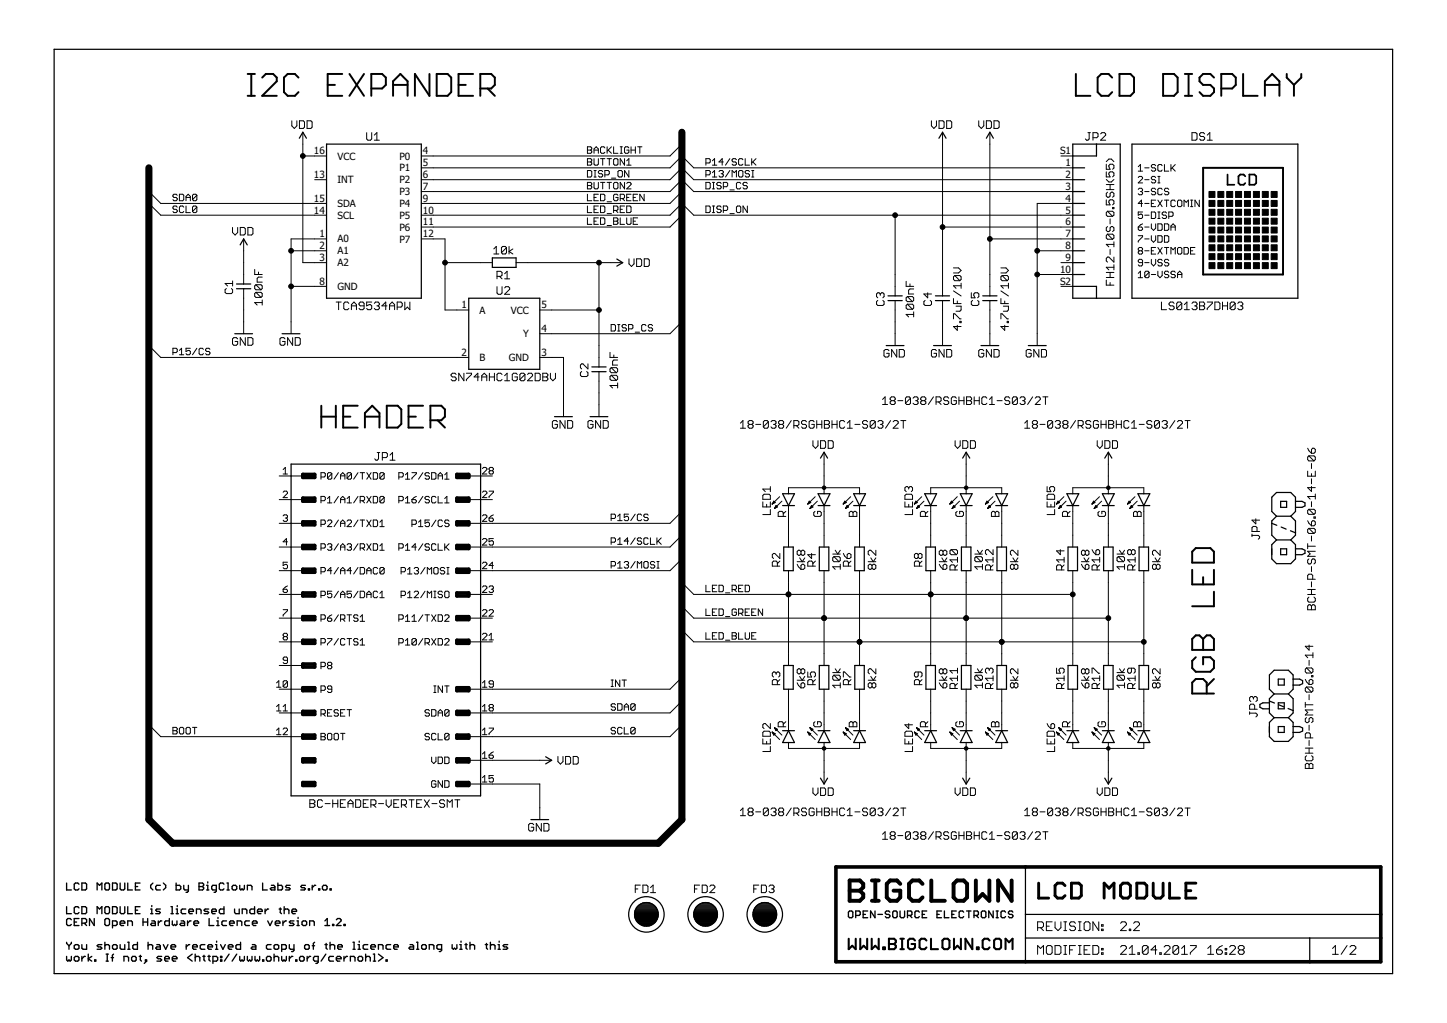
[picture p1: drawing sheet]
<svg xmlns="http://www.w3.org/2000/svg" width="297mm" height="210mm" viewBox="0 0 297 210" stroke-linecap="round" stroke-linejoin="round" font-family="sans-serif">
<defs><g id="words">
<g font-size="2.1">
<text x="64.5" y="31.7">16</text>
<text x="69.3" y="32.7">VCC</text>
<text x="82" y="32.7">P0</text>
<text x="82" y="35.2">P1</text>
<text x="86.8" y="31.7">4</text>
<text x="86.8" y="34.1">5</text>
<text x="217.6" y="31.7">S1</text>
<text x="218.8" y="34.1">1</text>
<text x="64.5" y="36.5">13</text>
<text x="64.5" y="41.4">15</text>
<text x="69.3" y="37.6">INT</text>
<text x="82" y="37.6">P2</text>
<text x="82" y="40">P3</text>
<text x="86.8" y="36.5">6</text>
<text x="86.8" y="39">7</text>
<text x="86.8" y="41.4">9</text>
<text x="218.8" y="36.5">2</text>
<text x="218.8" y="39">3</text>
<text x="218.8" y="41.4">4</text>
<text x="64.5" y="43.8">14</text>
<text x="69.3" y="44.9">SCL</text>
<text x="69.3" y="42.5">SDA</text>
<text x="82" y="42.5">P4</text>
<text x="82" y="44.9">P5</text>
<text x="82" y="47.3">P6</text>
<text x="86.8" y="43.8">10</text>
<text x="86.8" y="46.3">11</text>
<text x="218.8" y="43.8">5</text>
<text x="218.8" y="46.3">6</text>
<text x="65.6" y="48.7">1</text>
<text x="65.6" y="51.1">2</text>
<text x="65.6" y="53.5">3</text>
<text x="69.3" y="49.8">A0</text>
<text x="69.3" y="52.2">A1</text>
<text x="82" y="49.8">P7</text>
<text x="86.8" y="48.7">12</text>
<text x="218.8" y="53.5">9</text>
<text x="218.8" y="51.1">8</text>
<text x="218.8" y="48.7">7</text>
<text x="65.6" y="58.4">8</text>
<text x="69.3" y="54.6">A2</text>
<text x="69.3" y="59.5">GND</text>
<text x="217.6" y="58.4">S2</text>
<text x="217.6" y="56">10</text>
<text x="94.8" y="63.3">1</text>
<text x="98.5" y="64.3">A</text>
<text x="104.9" y="64.3">VCC</text>
<text x="111.1" y="63.3">5</text>
<text x="107.4" y="69.2">Y</text>
<text x="111.1" y="68.1">4</text>
<text x="94.8" y="73">2</text>
<text x="98.5" y="74.1">B</text>
<text x="104.4" y="74.1">GND</text>
<text x="111.1" y="73">3</text>
</g>
</g></defs>
<g fill="none" stroke="#000" stroke-width=".4">
<path d="M50.8 19.7h1.5M50.8 15.2h1.5M51.6 15.2v4.5M53.8 15.9l.8-.7h1.5l.7 .7v.8l-3 3h3M61.3 15.9l-.8-.7h-1.4l-.8 .7v3l.8 .8h1.4l.8-.8M67.3 17.4h1.4M70.3 15.2h-3v4.5h3M71.7 15.2l3 4.5M74.7 15.2l-3 4.5M76.2 18.2h2.2l.8-.8v-1.5l-.8-.7h-2.2v4.5M80.7 17.4h3M80.7 19.7v-3l1.5-1.5 1.5 1.5v3"/>
<path d="M88.2 15.2v4.5l-3-4.5v4.5M89.6 15.2h2.3l.7 .7v3l-.7 .8h-2.3zM94.1 17.4h1.5M97.1 15.2h-3v4.5h3M98.6 18.2h2.2l.8-.8v-1.5l-.8-.7h-2.2v4.5M100.1 18.2l1.5 1.5M220.9 15.2v4.5h2.9M228.3 15.9l-.7-.7h-1.5l-.8 .7v3l.8 .8h1.5l.7-.8M229.8 15.2h2.3l.7 .7v3l-.7 .8h-2.3zM238.8 15.2h2.2l.7 .7v3l-.7 .8h-2.2zM243.2 19.7h1.5M243.2 15.2h1.5"/>
<path d="M244 15.2v4.5M249.2 15.9l-.7-.7h-1.5l-.8 .7v.8l.8 .7h1.5l.7 .8v.7l-.7 .8h-1.5l-.8-.8M250.7 18.2h2.2l.8-.8v-1.5l-.8-.7h-2.2v4.5M255.2 15.2v4.5h3M259.7 17.4h2.9M259.7 19.7v-3l1.5-1.5 1.4 1.5v3M264.1 15.2v.7l1.5 1.5M265.6 17.4v2.3M267.1 15.2v.7l-1.5 1.5M247 34.4h16.4v21.9h-16.4zM66 83.2v4.5M66 85.5h2.9"/>
<path d="M68.9 83.2v4.5M70.4 85.5h1.5M73.4 83.2h-3v4.5h3M74.9 85.5h3M74.9 87.7v-2.9l1.5-1.6 1.5 1.6v2.9M79.4 83.2h2.2l.8 .8v3l-.8 .7h-2.2zM83.9 85.5h1.5M86.8 83.2h-2.9v4.5h2.9M88.3 86.2h2.3l.7-.7v-1.5l-.7-.8h-2.3v4.5M89.8 86.2l1.5 1.5M244.7 113.2l.8-.7h3l.7 .7v2.2h-4.5zM244.7 116.9v3h4.5v-3"/>
<path d="M247 118.4v1.5M244.7 131.1l.8-.7h.7l.8 .7 .7-.7h.8l.7 .7v2.2h-4.5zM245.5 134.9l-.8 .7v1.5l.8 .7h3l.7-.7v-1.5l-.7-.7h-1.5v1.4M247 131.1v2.2M249.2 121.4v3h-4.5M249.2 139.3l-1.5 1.5M247.7 142.3v-2.2l-.7-.8h-1.5l-.8 .8v2.2h4.5"/>
</g>
<g fill="none" stroke="#000" stroke-width=".28">
<path d="M13.7 181.2v1.4h.9M13.7 186v1.5h.9M13.7 193.3v.3l.5 .5M13.7 196.2v.8l.2 .2 .3-.2 .2 .2 .2-.2v-.8M14.2 194.1v.7M14.6 188.7l-.2-.2h-.5l-.2 .2v1l.2 .2h.5l.2-.2M14.6 193.3v.3l-.4 .5M15.2 194.1l.3-.3h.5l.2 .3v.4l-.2 .3h-.5l-.3-.3zM15.2 196.5l.3-.3h.5l.2 .3v.5l-.2 .2h-.5l-.3-.2zM15.2 189.2h.5M16.2 181.4l-.2-.2h-.5l-.3 .2v1l.3 .2h.5l.2-.2M16.2 186.3l-.2-.3h-.5l-.3 .3v.9l.3 .3h.5l.2-.3"/>
<path d="M16.2 188.5h-1v1.4h1M16.8 181.2h.7l.3 .2v1l-.3 .2h-.7zM16.8 186h.7l.3 .3v.9l-.3 .3h-.7zM16.8 189.4h.7l.3-.2v-.5l-.3-.2h-.7v1.4M16.8 193.8v.7l.3 .3h.7v-1M16.8 196.2v1M17.3 189.4l.5 .5M17.5 196.2h-.2l-.5 .5M18.1 195.8v1.4M18.8 196.2l-.7 .5 .7 .5M19.3 188.5v1.4l-.9-1.4v1.4M19.4 197h.3v.2h-.3z"/>
<path d="M19.9 182.6v-1.4l.5 .5 .5-.5v1.4M19.9 187.5v-1.5l.5 .5 .5-.5v1.5M20.9 193.8h-.7l-.3 .3 .3 .2h.5l.2 .2-.2 .3h-.8M21.5 193.3v1.5M21.5 194.1l.3-.3h.4l.3 .3v.7M21.8 181.2h.4l.3 .2v1l-.3 .2h-.4l-.3-.2v-1zM21.8 186h.4l.3 .3v.9l-.3 .3h-.4l-.3-.3v-.9zM21.8 188.5h.4l.3 .2v1l-.3 .2h-.4l-.3-.2v-1zM21.8 197.2h.4M21.8 195.8h.4M22 195.8v1.4M22.8 196.5h.5"/>
<path d="M23.1 181.2h.7l.2 .2v1l-.2 .2h-.7zM23.1 186h.7l.2 .3v.9l-.2 .3h-.7zM23.1 189.9h.7l.2-.2v-.5l-.2-.2h-.7v1.4M23.1 194.1l.2-.3h.5l.2 .3v.4l-.2 .3h-.5l-.2-.3zM23.3 195.8l-.2 .2v1.2M24.7 181.2v1.2l.2 .2h.5l.2-.2v-1.2M24.7 186v1.2l.2 .3h.5l.2-.3v-1.2M24.7 189.4h.9v-.2l-.2-.2h-.5l-.2 .2v.5l.2 .2h.5M24.7 193.8v.7l.2 .3h.7v-1M25.4 197.2v-1h.8l.2 .3v.7M26.2 181.2v1.4h1M26.2 186v1.5h1"/>
<path d="M26.2 189.9v-.9h.7l.3 .2v.7M26.2 194.8h.5M26.2 193.3h.3v1.5M27.2 196.2h.5l.3 .3v.5l-.3 .2h-.5l-.2-.2v-.5zM27.8 181.9h.5M27.8 186.8h.5M28.2 193.3v1.5h-.7l-.2-.3v-.4l.2-.3h.7M28.6 196.2h.4M28.7 181.2h-.9v1.4h.9M28.7 186h-.9v1.5h.9M28.8 196v1l.2 .2M29.4 189.2h.9"/>
<path d="M29.4 188.5v1.4M29.8 197h.3v.2h-.3zM30.1 197.2l-.5 .5M30.3 188.5v1.4M30.4 194.1l.2-.3h.5l.2 .3v.7M30.4 193.3v1.5M30.9 187.5h.5M30.9 186.5h.3v1M31.2 185.8v.2M31.2 189h.4l.3 .2v.7h-.7l-.3-.2 .3-.3h.7M31.4 181.2l-.5 .5v.4l.5 .5M32.2 193.8h.5l.2 .3v.7h-.7l-.2-.3 .2-.2h.7"/>
<path d="M32.5 189v.9M32.9 181.7h-.7l-.2 .2v.5l.2 .2h.7M32.9 186.5h-.7l-.2 .3 .2 .2h.5l.2 .2-.2 .3h-.7M33.2 196.2h-.7l-.3 .3 1 .5-.3 .2h-.7M33.2 189h-.2l-.5 .4M33.5 181.2l.5 .5v.4l-.5 .5M33.5 193.8l.5 1 .5-1M33.8 196.7h1v-.2l-.3-.3h-.5l-.2 .3v.5l.2 .2h.5M34.8 188.5v1.4h-.8l-.2-.2v-.5l.2-.2h.8M35.1 187.5h.5M35.1 186h.2v1.5M35.1 194.3h.9v-.2l-.2-.3h-.5l-.2 .3v.4l.2 .3h.5"/>
<path d="M35.4 189v.7l.2 .2 .2-.2 .3 .2 .2-.2v-.7M35.4 196.7h.9v-.2l-.2-.3h-.5l-.2 .3v.5l.2 .2h.5M36.2 181.2v1.4h.7l.2-.2v-.5l-.2-.2h-.7M36.2 187.5h.4M36.2 186.5h.2v1M36.4 185.8v.2M37.2 189h.5l.2 .2v.7h-.7l-.3-.2 .3-.3h.7M37.7 181.7v.7l.3 .2h.7M38.1 186.5h-.7l-.2 .3v.4l.2 .3h.7M38.2 193.8v1M38.5 189v.9M38.7 181.7v1.2l-.3 .2h-.2"/>
<path d="M38.8 187h.9v-.2l-.2-.3h-.5l-.2 .3v.4l.2 .3h.5M38.9 193.8h-.2l-.5 .5M39.2 189h-.2l-.5 .4M39.5 195.8l-1 .7 1 .7M39.5 194.3h1v-.2l-.2-.3h-.5l-.3 .3v.4l.3 .3h.5M39.8 189.4h1v-.2l-.3-.2h-.5l-.2 .2v.5l.2 .2h.5M40.1 196.5l.2-.3h.5l.2 .3v.7M40.1 195.8v1.4M40.3 187.5v-1h.7l.3 .3v.7M40.9 181.2h.7l.2 .2-.2 .5 .2 .2v.3l-.2 .2h-.7zM40.9 181.9h.7M41.6 196.2h.5"/>
<path d="M41.9 196v1l.2 .2M42.1 193.8h-.8l-.2 .3v.4l.2 .3h.8M42.4 182.6h.5M42.4 181.7h.3v.9M42.7 180.9v.3M42.7 194.3h.9v-.2l-.2-.3h-.5l-.2 .3v.4l.2 .3h.5M42.7 196.2h.5M42.8 186.5h-.7l-.2 .3 .2 .2h.5l.2 .2-.2 .3h-.7M42.9 196v1l.3 .2M42.9 188.5v1.4h1M43.5 187h.9v-.2l-.2-.3h-.5l-.2 .3v.4l.2 .3h.5M43.7 197.2h.7l.3-.2v-.5l-.3-.3h-.7v1.5"/>
<path d="M44.2 194.8h.5M44.2 193.8h.3v1M44.4 182.6h-.7l-.2-.2v-.5l.2-.2h.7v1.2l-.2 .2h-.3M44.5 193.1v.2M44.5 189.9h.5M44.5 189h.2v.9M44.7 188.2v.3M45.3 193.8l.5 1 .4-1M45.3 197h.2v.2h-.2zM45.3 196.2h.2v.3h-.2zM46 181.4l-.3-.2h-.4l-.3 .2v1l.3 .2h.4l.3-.2M46 186v1.5h-.7l-.3-.3v-.4l.3-.3h.7"/>
<path d="M46.5 189h-.7l-.2 .2v.5l.2 .2h.7M46.6 182.6h.5M46.6 181.2h.2v1.4M46.9 194.3h.9v-.2l-.2-.3h-.5l-.2 .3v.4l.2 .3h.5M47 195.8l-.9 1.4M47.1 189.4h1v-.2l-.3-.2h-.5l-.2 .2v.5l.2 .2h.5M47.9 181.7h.4l.3 .2v.5l-.3 .2h-.4l-.3-.2v-.5zM48.2 186.5v.7l.2 .3h.7v-1M48.6 195.8l-1 1.4M48.7 189.9v-.9h.7l.2 .2v.7M49.2 181.7v.7l.2 .2 .3-.2 .2 .2 .3-.2v-.7M49.2 196.2v.8l.2 .2 .3-.2 .2 .2 .3-.2v-.8"/>
<path d="M49.4 193.3v1.5h-.7l-.3-.3v-.4l.3-.3h.7M49.7 187.5v-1h.7l.3 .3v.7M50.8 182.6v-.9h.7l.2 .2v.7M50.8 196.2v.8l.2 .2 .2-.2 .3 .2 .2-.2v-.8M51.2 189h-.7l-.3 .2v.5l.3 .2h.7M51.8 193.8h.5l.2 .3v.7h-.7l-.2-.3 .2-.2h.7M51.8 189.4h1v-.2l-.3-.2h-.5l-.2 .2v.5l.2 .2h.5M52.3 186v1.5h-.8l-.2-.3v-.4l.2-.3h.8M52.3 196.2v.8l.3 .2 .2-.2 .3 .2 .2-.2v-.8M52.9 187h.9v-.2l-.2-.3h-.5l-.2 .3v.4l.2 .3h.5M53.9 181.2v1.4h1M53.9 197h.2v.2h-.2z"/>
<path d="M54.4 186.5v1M54.9 196.2h.5l.2 .3v.5l-.2 .2h-.5l-.2-.2v-.5zM54.9 189l.5 .9 .5-.9M55.1 186.5h-.2l-.5 .5M55.6 193.8h-.7l-.2 .3v.4l.2 .3h.7M55.7 181.7h.5l.2 .2v.7h-.7l-.2-.2 .2-.3h.7M56.3 194.1l.2-.3h.5l.2 .3v.4l-.2 .3h-.5l-.2-.3zM56.3 196.5l.2-.3h.5l.2 .3v.7M56.3 195.8v1.4M56.5 189.4h1v-.2l-.3-.2h-.5l-.2 .2v.5l.2 .2h.5M57 181.2v1.4h.8l.2-.2v-.5l-.2-.2h-.8M57.3 186.5h.5"/>
<path d="M57.5 186.3v.9l.3 .3M57.8 194.8h.7l.3-.3v-.4l-.3-.3h-.7v1.4M57.8 196.2v.8l.3 .2 .2-.2 .2 .2 .3-.2v-.8M58.1 189v.9M58.3 186.8l.3-.3h.5l.2 .3v.7M58.3 186v1.5M58.8 189h-.2l-.5 .4M59.4 193.8v.7l.2 .3h.7M59.4 196.2v1M59.6 181.7h-.8l-.2 .2 .2 .2h.5l.3 .3-.3 .2h-.7M59.9 187h1v-.2l-.3-.3h-.4l-.3 .3v.4l.3 .3h.4M60.1 196.2h-.2l-.5 .5"/>
<path d="M60.3 189h-.7l-.2 .2 .2 .2h.5l.2 .3-.2 .2h-.7M60.3 193.8v1.2l-.2 .2h-.2M60.7 197h.2v.2h-.2zM61 189.9h.4M61 189h.2v.9M61.2 188.2v.3M61.7 196.2h.5l.2 .3v.5l-.2 .2h-.5l-.2-.2v-.5zM62 189.2l.3-.2h.4l.2 .2v.5l-.2 .2h-.4l-.3-.2zM62.5 194.1l.3-.3h.4l.3 .3v.4l-.3 .3h-.4l-.3-.3zM62.7 181.7h-.7l-.3 .2 .3 .2h.5l.2 .3-.2 .2h-.8M63.1 196.2v1M63.3 182.4h.2v.2h-.2z"/>
<path d="M63.6 189.9v-.9h.7l.2 .2v.7M63.8 196.2h-.3l-.4 .5M64.1 181.7v.9M64.1 194.1h.5M64.6 193.3l-.3 .3v1.2M64.8 181.7h-.2l-.5 .4M65.3 197.2h-.7l-.3-.2v-.5l.3-.3h.7v1.2l-.5 .3M65.4 182.4h.2v.2h-.2zM66.4 181.7h.5l.2 .2v.5l-.2 .2h-.5l-.2-.2v-.5zM66.7 189.9h1M66.7 189l.5-.5v1.4M66.7 193.8h.5"/>
<path d="M66.9 195.8l-1 1.4M67 193.6v.9l.2 .3M67.8 182.4h.2v.2h-.2zM67.8 193.3v1.5M67.8 194.1l.2-.3h.5l.2 .3v.7M68.3 189.7h.2v.2h-.2zM68.5 196.2h-.8l-.2 .3v.5l.2 .2h.8M69 188.7l.3-.2h.5l.2 .2v.3l-1 .9h1M69 196.7h1v-.2l-.2-.3h-.5l-.3 .3v.5l.3 .2h.5M69.3 194.3h1v-.2l-.3-.3h-.4l-.3 .3v.4l.3 .3h.4M70.6 189.7h.3v.2h-.3zM70.6 196.2v1"/>
<path d="M71.3 196.2h-.2l-.5 .5M71.9 197.2v-1h.7l.3 .3v.7M72.5 194.8h.4M72.5 193.3h.2v1.5M73.5 194.8h.5M73.5 193.8h.2v1M73.5 196.5l.2-.3h.5l.2 .3v.5l-.2 .2h-.5l-.2-.2zM73.7 193.1v.2M75.1 196.5l.2-.3h.5l.2 .3v.7M75.1 195.8v1.4M75.5 193.8h-.7l-.3 .3v.4l.3 .3h.7M76.1 194.3h1v-.2l-.3-.3h-.5l-.2 .3v.4l.2 .3h.5"/>
<path d="M76.6 197.2h.5M76.6 195.8h.3v1.4M77.7 194.8v-1h.7l.2 .3v.7M77.7 195.8l.9 .7-.9 .7M79.2 197h.3v.2h-.3zM80.2 193.8h-.7l-.3 .3v.4l.3 .3h.7M80.8 194.3h1v-.2l-.3-.3h-.5l-.2 .3v.4l.2 .3h.5M84.2 193.8h.5l.2 .3v.7h-.7l-.3-.3 .3-.2h.7M85.5 194.8h.5M85.5 193.3h.2v1.5M86.6 194.1l.2-.3h.5l.2 .3v.4l-.2 .3h-.5l-.2-.3zM88.1 194.8v-1h.7l.3 .3v.7"/>
<path d="M90.7 194.8h-.8l-.2-.3v-.4l.2-.3h.8v1.2l-.5 .2M92.8 193.8v.7l.3 .3 .2-.3 .2 .3 .3-.3v-.7M94.4 194.8h.5M94.4 193.8h.2v1M94.6 193.1v.2M95.4 193.8h.5M95.7 193.6v.9l.2 .3M96.5 194.1l.2-.3h.5l.2 .3v.7M96.5 193.3v1.5M99.6 193.8h.5M99.9 193.6v.9l.2 .3M100.7 194.1l.2-.3h.5l.2 .3v.7"/>
<path d="M100.7 193.3v1.5M102.2 194.8h.5M102.2 193.8h.3v1M102.5 193.1v.2M104.2 193.8h-.7l-.2 .3 .2 .2h.5l.2 .2-.2 .3h-.7M174.4 186.9h.4l.3 .3v.9l-.3 .2h-.4l-.2-.2v-.9zM175.7 187.8h.7l.2-.2v-.4l-.2-.3h-.7v1.4M177.2 187.6h.5M178.1 186.9h-.9v1.4h.9M179.6 186.9v1.4l-.9-1.4v1.4M180.2 187.6h.9M182.7 187.2l-.3-.3h-.4l-.3 .3v.2l.3 .2h.4l.3 .2v.3l-.3 .2h-.4l-.3-.2"/>
<path d="M183.5 186.9h.4l.3 .3v.9l-.3 .2h-.4l-.2-.2v-.9zM184.8 186.9v1.2l.2 .2h.5l.2-.2v-1.2M186.3 187.8h.7l.2-.2v-.4l-.2-.3h-.7v1.4M186.8 187.8l.4 .5M188.7 187.2l-.2-.3h-.5l-.2 .3v.9l.2 .2h.5l.2-.2M189.3 187.6h.5M190.2 186.9h-.9v1.4h.9M192.3 187.6h.5M193.3 186.9h-1v1.4h1M193.9 186.9v1.4h.9M195.4 187.6h.4M196.3 186.9h-.9v1.4h.9"/>
<path d="M197.8 187.2l-.2-.3h-.5l-.2 .3v.9l.2 .2h.5l.2-.2M198.4 186.9h.9M198.9 186.9v1.4M199.9 187.8h.7l.3-.2v-.4l-.3-.3h-.7v1.4M200.4 187.8l.5 .5M201.7 186.9h.4l.3 .3v.9l-.3 .2h-.4l-.3-.2v-.9zM203.9 186.9v1.4l-.9-1.4v1.4M204.5 186.9h.4M204.5 188.3h.4M204.7 186.9v1.4M206.4 187.2l-.2-.3h-.5l-.2 .3v.9l.2 .2h.5l.2-.2M207.9 187.2l-.2-.3h-.5l-.2 .3v.2l.2 .2h.5l.2 .2-.2 .5h-.5l-.2-.2"/>
</g>
<g fill="none" stroke="#000" stroke-width=".21">
<path d="M30.6 39.3l2.4 2.4h34M36.8 39.9h.7l.2 .2v.9l-.2 .2h-.7zM59.9 24.8v1l.5 .6 .5-.6v-1M61.5 24.8h.8l.2 .2v1.1l-.2 .3h-.8zM62.2 27.1v26.8h4.8M62.2 32h4.8M63 24.8h.8l.3 .2v1.1l-.3 .3h-.8zM64.6 36.9h2.4M75.3 27.2v1.3l.2 .3h.6l.2-.3v-1.3M76.8 28.8h1.1M76.8 27.7l.6-.5v1.6M86.5 34.4h51l2.5-2.4 2.4 2.4h77.8"/>
<path d="M86.5 36.9h51l2.5-2.5 2.4 2.5h77.8M86.5 39.3h51l2.5-2.4 2.4 2.4h77.8M120.6 35h.7l.2 .2v.9l-.2 .2h-.7zM120.6 32.6h.7l.2 .2-.2 .4 .2 .5-.2 .2h-.7zM120.6 33.2h.7M120.6 37.4h.7l.2 .2-.2 .5 .2 .4-.2 .3h-.7zM120.6 38.1h.7M120.6 30.1h.7l.2 .3-.2 .4 .2 .4-.2 .3h-.7zM120.6 39.9v1.3h.9M120.6 30.8h.7M121.9 35h.5M121.9 36.3h.5"/>
<path d="M121.9 32.6v1.1l.3 .2h.4l.2-.2v-1.1M121.9 37.4v1.1l.3 .3h.4l.2-.3v-1.1M121.9 31.5v-.9l.5-.5 .4 .5v.9M121.9 30.8h.9M122.2 35v1.3M122.8 39.9h-.9v1.3h.9M123.3 32.6h.9M123.3 37.4h.9M123.3 39.9h.7l.2 .2v.9l-.2 .2h-.7zM123.7 35.2l-.2-.2h-.4l-.3 .2v.2l.3 .2h.4l.2 .3-.2 .4h-.4l-.3-.2M123.7 32.6v1.3M123.7 37.4v1.4"/>
<path d="M124.2 35.9h.6l.3-.3v-.4l-.3-.2h-.6v1.3M124.2 30.4l-.2-.3h-.5l-.2 .3v.8l.2 .3h.5l.2-.3M124.6 32.6h.9M124.6 37.4h.9M124.6 30.1v1.4M124.8 30.8l.7 .7M125.1 32.6v1.3M125.1 37.4v1.4M125.5 36.6h.9M125.5 30.1l-.9 .9M126 32.8l.2-.2h.4l.3 .2v.9l-.3 .2h-.4l-.2-.2zM126 37.6l.2-.2h.4l.3 .2v.9l-.3 .3h-.4l-.2-.3z"/>
<path d="M126 30.1v1.4h.9M126.9 35.2l.2-.2h.4l.3 .2v.9l-.3 .2h-.4l-.2-.2zM127.3 30.1h.5M127.3 31.5h.5M127.5 30.1v1.4M128.2 32.6v1.3l-.9-1.3v1.3M128.2 37.4v1.4l-.9-1.4v1.4M128.7 33l.4-.4v1.3M128.7 37.6l.2-.2h.4l.2 .2v.3l-.8 .9h.8M128.7 33.9h.8M129.1 30.4l-.2-.3h-.5l-.2 .3v.8l.2 .3h.5l.2-.3v-.4h-.4M129.1 35v1.3l-.9-1.3v1.3"/>
<path d="M129.5 39.9h-.8v1.3h.8M129.5 30.1v1.4M129.5 30.8h.9M130.4 30.1v1.4M130.9 39.9h-.9v1.3h.9M130.9 30.1h.9M131.3 30.1v1.4M132.2 39.9v1.3l-.9-1.3v1.3M140 29.6l-2.5 2.4h-51M140 39.3l-2.5 2.4h-51M144.9 33.4h.7l.2-.2v-.4l-.2-.2h-.7v1.3M144.9 35.9h.7l.2-.3v-.4l-.2-.2h-.7v1.3"/>
<path d="M144.9 37.4h.7l.2 .2v.9l-.2 .3h-.7zM146.2 33l.5-.4v1.3M146.2 35.4l.5-.4v1.3M146.2 36.3h1M146.2 33.9h1M146.2 38.8h.5M146.2 37.4h.5M146.5 37.4v1.4M147.6 35.2l.2-.2h.5l.2 .2v.2l-.2 .2M148 35.6h.3M148 37.6l-.2-.2h-.4l-.2 .2 .2 .5h.4l.2 .2-.2 .5h-.4l-.2-.3M148.3 35.6l.2 .3-.2 .4h-.5l-.2-.2"/>
<path d="M148.5 38.3h.7l.2-.2v-.5l-.2-.2h-.7v1.4M148.5 33.2h-.9l.7-.6v1.3M149.8 35l-.9 1.3M149.8 32.6l-.9 1.3M149.8 39h.9M150.3 36.3v-1.3l.4 .4 .5-.4v1.3M151.2 32.8l-.3-.2h-.4l-.2 .2 .2 .4h.4l.3 .2v.3l-.3 .2h-.4l-.2-.2M151.6 35.2l.2-.2h.5l.2 .2v.9l-.2 .2h-.5l-.2-.2zM152.1 37.6l-.3-.2h-.4l-.2 .2v.9l.2 .3h.4l.3-.3M152.5 32.8l-.2-.2h-.5l-.2 .2v.9l.2 .2h.5l.2-.2M153 32.6v1.3h.9M153.4 37.6l-.2-.2h-.5l-.2 .2 .2 .5h.5l.2 .2-.2 .5h-.5l-.2-.3"/>
<path d="M153.9 35.2l-.3-.2h-.4l-.2 .2 .2 .4h.4l.3 .3-.3 .4h-.4l-.2-.2M154.3 35h.4M154.3 36.3h.4M154.3 32.6v1.3M154.5 35v1.3M154.5 33.2l.7 .7M155.2 32.6l-.9 .8M191.2 24.8v1l.5 .6 .5-.6v-1M192.8 24.8h.7l.3 .2v1.1l-.3 .3h-.7zM193.5 27.1v33.6M194.3 24.8h.8l.3 .2v1.1l-.3 .3h-.8zM200.9 24.8v1l.5 .6 .6-.6v-1"/>
<path d="M202.5 24.8h.8l.2 .2v1.1l-.2 .3h-.8zM203.2 27.1v33.6M204 24.8h.8l.3 .2v1.1l-.3 .3h-.8zM217.8 32h2.4M223.3 27.2h.5M223.6 27.2v1.3l-.3 .3h-.2l-.3-.3M224.4 28.3h.7l.3-.3v-.5l-.3-.3h-.7v1.6M225.9 27.5l.3-.3h.5l.3 .3v.2l-1.1 1.1h1.1M227.1 33.7v1h.8l-.3-.5v-.2l.3-.3h.5l.3 .3v.5l-.3 .2M227.1 35.3v1h.8l-.3-.5v-.3l.3-.2h.5l.3 .2v.5l-.3 .3M227.1 38.9h1.6M227.1 37.9h1.6"/>
<path d="M227.1 36.8l.5 .5h.5l.6-.5M227.1 33.2l.5-.6h.5l.6 .6M227.4 39.4l-.3 .3v.5l.3 .3h.2l.3-.3v-.5l.2-.3h.3l.3 .3v.5l-.3 .3M227.9 37.9v1M233.7 36.4l.2-.2h.4l.2 .2v.2l-.8 .9h.8M233.7 34.2l.4-.4v1.3M233.7 35.1h.8M233.7 38.9l.2-.3h.4l.2 .3-.2 .4M234.1 39.3h.2M234.3 39.3l.2 .2v.3l-.2 .2h-.4l-.2-.2M235 34.4h.9M235 36.9h.9"/>
<path d="M235 39.3h.9M237.2 34l-.2-.2h-.4l-.3 .4 .3 .2h.4l.2 .5-.2 .2h-.4l-.3-.2M237.2 36.4l-.2-.2h-.4l-.3 .4 .3 .3h.4l.2 .2v.2l-.2 .2h-.4l-.3-.2M237.2 38.9l-.2-.3h-.4l-.3 .5 .3 .2h.4l.2 .2v.3l-.2 .2h-.4l-.3-.2M237.7 37.5h.4M237.7 36.2h.4M237.9 36.2v1.3M238.6 34l-.2-.2h-.5l-.2 .2v.9l.2 .2h.5l.2-.2M238.6 38.9l-.2-.3h-.5l-.2 .3v.9l.2 .2h.5l.2-.2M239 33.8v1.3h.9M239.9 38.9l-.2-.3h-.5l-.2 .5 .2 .2h.5l.2 .2v.3l-.2 .2h-.5l-.2-.2M240.4 33.8v1.3"/>
<path d="M240.6 34.4l.7 .7M241.3 33.8l-.9 .9M244.7 27.2h.8l.2 .3v1l-.2 .3h-.8zM247.3 27.5l-.3-.3h-.5l-.2 .3v.2l.2 .3h.5l.3 .3v.2l-.3 .3h-.5l-.2-.3M247.8 28.8h1.1M247.8 27.7l.5-.5v1.6M30.6 41.7l2.4 2.5h34M36.4 40.1l-.2-.2h-.5l-.2 .2 .2 .4h.5l.2 .2-.2 .5h-.5l-.2-.2M36.4 42.5l-.2-.2h-.5l-.2 .4 .2 .2h.5l.2 .5-.2 .2h-.5l-.2-.2M37.7 42.5l-.2-.2h-.4l-.3 .2v.9l.3 .2h.4l.2-.2M38.2 40.5h.9M38.2 41.2v-.9l.4-.4 .5 .4v.9"/>
<path d="M38.2 42.3v1.3h.9M40.4 42.5v.9l-.2 .2h-.4l-.3-.2M40.4 42.5l-.2-.2h-.4l-.3 .2v.9M40.4 40.1l-.2-.2h-.4l-.3 .2v.9M40.4 40.1v.9l-.2 .2h-.4l-.3-.2M40.4 42.5l-.9 .9M40.4 40.1l-.9 .9M46.5 59.2l-.3 .3v.5l.3 .2h1l.3-.2v-.5l-.3-.3M47.7 46.7v1l.6 .5 .5-.5v-1M47.8 57.6v1.1M47.8 58.2h-1.6l.5 .5M49.3 46.7h.8l.3 .2v1.1l-.3 .2h-.8z"/>
<path d="M50 49v9.3M50 59.2v9.3M50.9 46.7h.7l.3 .2v1.1l-.3 .2h-.7zM52.3 55.3v1h1.5M52.5 58.4h1.1l.2 .3v.5l-.2 .3M52.5 60h1.1l.2 .2v.6l-.2 .2M52.5 60l-.2 .2v.6l.2 .2h1.1M52.5 58.4l-.2 .3v.5l.2 .3h1.1M52.5 60l1.1 1M52.5 58.4l1.1 1.1M53.1 55.8v.5M53.8 56.9h-.7l-.3 .2v.8h1"/>
<path d="M59.8 58.8h7.2M59.8 51.5h7.2M67 49h-7.2v19.5M86.5 49h4.9v14.6h4.8M86.5 44.2h51l2.5-2.5 2.4 2.5h77.8M91.4 53.9h9.7M101.4 51.1l.5-.5v1.5M101.4 52.1h1M102 56.7h.8l.3-.2v-.6l-.3-.2h-.8v1.5M102 58.8v1.3l.3 .3h.5l.3-.3v-1.3M102.5 56.7l.6 .5M103.6 56.2l.5-.5v1.5"/>
<path d="M103.6 59.1l.2-.3h.6l.2 .3v.3l-1 1h1M103.6 57.2h1M104 50.8v1.1l-.3 .2h-.5l-.3-.2M104 50.8l-.3-.2h-.5l-.3 .2v1.1M104 50.8l-1.1 1.1M104.5 50.6v1.5M105.3 51.1l-.8 .5 .8 .5M105.9 53.9h21.9M120.6 42.3v1.3h.9M120.6 44.7v1.3h.9M121.9 40.5h.5M121.9 42.9h.5"/>
<path d="M121.9 45.4h.5M122.8 42.3h-.9v1.3h.9M122.8 44.7h-.9v1.3h.9M123 53.9v21.4M123.3 42.3h.7l.2 .2v.9l-.2 .2h-.7zM123.3 44.7h.7l.2 .2v.9l-.2 .2h-.7zM124.6 43.8h.9M124.6 41.4h.9M124.6 46.3h.9M126 44.7h.6l.3 .2-.3 .5 .3 .4-.3 .2h-.6zM126 43.2h.6l.3-.3v-.4l-.3-.2h-.6v1.3M126 45.4h.6"/>
<path d="M126.4 43.2l.5 .4M126.9 40.1l-.3-.2h-.4l-.2 .2v.9l.2 .2h.4l.3-.2v-.5h-.5M127.3 42.9h.5M127.3 40.7h.7l.2-.2v-.4l-.2-.2h-.7v1.3M127.3 44.7v1.3h.9M127.8 40.7l.4 .5M128.2 42.3h-.9v1.3h.9M128.7 40.5h.4M128.7 42.3h.6l.2 .2v.9l-.2 .2h-.6zM128.7 44.7v1.1l.2 .2h.4l.2-.2v-1.1M129.1 53.1v1l.5 .6 .6-.6v-1M130 40.5h.5"/>
<path d="M130 45.4h.5M130.7 53.1h.8l.2 .3v1l-.2 .3h-.8zM130.9 44.7h-.9v1.3h.9M132.2 53.1h.8l.3 .3v1l-.3 .3h-.8zM140 44.2l-2.5 2.4h-51M144.9 42.3h.7l.2 .2v.9l-.2 .2h-.7zM146.2 43.6h.5M146.2 42.3h.5M146.5 42.3v1.3M148 42.5l-.2-.2h-.4l-.2 .4 .2 .2h.4l.2 .5-.2 .2h-.4l-.2-.2M148.5 43.2h.7l.2-.3v-.4l-.2-.2h-.7v1.3M149.8 43.8h.9"/>
<path d="M151.4 42.3h.4l.3 .2v.9l-.3 .2h-.4l-.2-.2v-.9zM153.4 42.3v1.3l-.9-1.3v1.3M183.7 44.2v16.5M186 57.7v1.1h1.6M186.8 58.3v.5M187.6 59.3h-.8l-.3 .2v.8h1.1M193.5 46.6h26.7M195.7 59.7l1.6 1M195.7 55h1.1l.5 .5-.5 .5h-1.1M196 56.5h1l.3 .3v.5l-.3 .3M196 56.5l-.3 .3v.5l.3 .3h1M196 56.5l1 1.1"/>
<path d="M197.3 58.1v1.1M197.3 58.6h-1.6l.6 .6M203.2 49h17M205.5 55h1l.5 .5-.5 .5h-1M205.5 59.7l1.5 1M205.7 56.5l-.2 .3v.5l.2 .3h1.1M205.7 56.5h1.1l.2 .3v.5l-.2 .3M205.7 56.5l1.1 1.1M207 58.6h-1.5l.5 .6M207 58.1v1.1M212.9 56.3h7.3M212.9 51.5h7.3"/>
<path d="M217.8 58.8h2.4M217.8 53.9h2.4M220.2 41.7h-7.3v29.2M227.1 57.5v1h1.6M227.1 41v1h.8l-.3-.5v-.2l.3-.3h.5l.3 .3v.5l-.3 .2M227.1 56.9h1.6M227.1 55.9h1.6M227.4 43.3l-.3 .3v.5l.3 .3h1M227.4 46.5l-.3 .3v.5l.3 .2h.2l.3-.2v-.5l.2-.3h.3l.3 .3v.5l-.3 .2M227.4 48l-.3 .3v.5l.3 .3h1M227.4 43.3h1l.3 .3v.5l-.3 .3M227.4 48h1l.3 .3v.5l-.3 .3"/>
<path d="M227.4 48l1 1.1M227.4 43.3l1 1.1M227.9 44.9v1.1M227.9 51.2v1M227.9 55.9v1M227.9 58v.5M228.4 42.6h.3v.2h-.3zM228.7 52.7v1.1l-1.1-1.1h-.2l-.3 .3v.5l.3 .3M228.7 54.8h-1.6l.5 .6M228.7 49.6v1.1M228.7 54.3v1.1M228.7 50.1h-1.6l.5 .6"/>
<path d="M233.7 56.1l.4-.5v1.4M233.7 46.6h.6l.2 .4-.2 .3h-.4l-.2-.3zM233.7 48.4h.8v.2l-.8 .9v.2M233.7 57h.8M233.9 51.5h.4M233.9 51.5l-.2-.3 .2-.4h.4l.2 .2v.2l-.2 .3M233.9 51.5l-.2 .2 .2 .4h.4l.2-.2-.2-.4M234.5 53.9h-.6l-.2-.2 .2-.5h.4l.2 .2v.9l-.2 .3h-.4l-.2-.3M234.5 41.7h-.8l.6-.6v1.3M234.5 43.5h-.8v.7l.4-.3 .4 .3v.4l-.2 .2h-.4l-.2-.2M234.5 45.9l-.8 .7M235 53.9h.9"/>
<path d="M235 51.5h.9M235 41.7h.9M235 49h.9M235 44.2h.9M235 46.6h.9M235.9 55.9v.9l-.2 .2h-.5l-.2-.2M235.9 55.9l-.2-.3h-.5l-.2 .3v.9M235.9 55.9l-.9 .9M236.3 56.3h.9M236.3 51.5h.5M236.3 41.7h.5M236.3 43.5h.7l.2 .2v.9l-.2 .2h-.7z"/>
<path d="M236.3 45.9v.9l.5 .5 .4-.5v-.9M236.3 48.4v.9l.5 .4 .4-.4v-.9M236.3 53.2v.9l.5 .5 .4-.5v-.9M237.2 41.1h-.9v1.3h.9M237.2 50.8h-.9v1.3h.9M237.7 45.9h.7l.2 .2v.9l-.2 .3h-.7zM237.7 48.4h.7l.2 .2v.9l-.2 .2h-.7zM237.7 55.6v.9l.4 .5 .5-.5v-.9M237.7 41.1l.9 1.3M237.7 43.5h.4M237.7 44.8h.4M237.7 50.8l.9 1.3"/>
<path d="M237.9 43.5v1.3M238.6 53.4l-.2-.2h-.5l-.2 .2 .2 .5h.5l.2 .2-.2 .5h-.5l-.2-.3M238.6 41.1l-.9 1.3M238.6 50.8l-.9 1.3M239 45.9h.7l.2 .2v.9l-.2 .3h-.7zM239 48.4h.7l.2 .2v.9l-.2 .2h-.7zM239 41.1h.9M239 50.8h.9M239.5 43.7l-.3-.2h-.4l-.2 .2v.2l.2 .3h.4l.3 .2v.2l-.3 .2h-.4l-.2-.2M239.5 41.1v1.3M239.5 50.8v1.3M239.9 44.4h.7l.2-.2v-.5l-.2-.2h-.7v1.3"/>
<path d="M239.9 55.9l-.2-.3h-.5l-.2 .5 .2 .2h.5l.2 .2v.3l-.2 .2h-.5l-.2-.2M239.9 53.4l-.2-.2h-.5l-.2 .5 .2 .2h.5l.2 .2v.2l-.2 .3h-.5l-.2-.3M240.4 46.6h.9M240.4 47.3v-.9l.4-.5 .5 .5v.9M240.4 52.1v-1.3l.4 .4 .5-.4v1.3M241.3 55.9l-.3-.3h-.4l-.2 .5 .2 .2h.4l.3 .5-.3 .2h-.4l-.2-.2M241.3 41.3l-.3-.2h-.4l-.2 .2v.9l.2 .2h.4l.3-.2M241.7 57v-.9l.5-.5 .4 .5v.9M241.7 56.3h.9M241.9 41.1h.5l.2 .2v.9l-.2 .2h-.5l-.2-.2v-.9zM241.9 50.8h.5l.2 .2v.9l-.2 .2h-.5l-.2-.2v-.9zM243.1 42.4v-1.3l.4 .4 .4-.4v1.3"/>
<path d="M243.1 50.8h.6l.2 .2v.9l-.2 .2h-.6zM244.4 51.5h.5M244.4 41.1h.5M244.4 42.4h.5M244.6 41.1v1.3M245.3 50.8h-.9v1.3h.9M246.2 41.1v1.3l-.9-1.3v1.3M30.6 70.9l2.4 2.4h63.2M35.5 72.3h.7l.2-.2v-.4l-.2-.2h-.7v1.3M36.8 71.9l.5-.4v1.3M36.8 72.8h.9M39.1 71.5h-.9v.6l.4-.2 .5 .2v.5l-.3 .2h-.4l-.2-.2"/>
<path d="M40.4 71.5l-.9 1.3M41.8 71.7l-.3-.2h-.4l-.2 .2v.9l.2 .2h.4l.3-.2M43.1 71.7l-.2-.2h-.5l-.2 .2v.2l.2 .2h.5l.2 .2-.2 .5h-.5l-.2-.2M48.8 69.5l-.3-.2h-.5l-.3 .2v1.1l.3 .2h.5l.3-.2v-.5h-.5M50.4 69.3v1.5l-1.1-1.5v1.5M50.9 69.3h.7l.3 .2v1.1l-.3 .2h-.7zM53.8 62.1h-1.5l.5 .5M53.8 61.6v1M58.5 69.5l-.2-.2h-.6l-.2 .2v1.1l.2 .2h.6l.2-.2v-.5h-.5M60.1 69.3v1.5l-1.1-1.5v1.5M60.6 69.3h.8l.2 .2v1.1l-.2 .2h-.8zM69 62h1"/>
<path d="M69.5 62v1.5M71.6 62.3l-.2-.3h-.6l-.2 .3v1l.2 .2h.6l.2-.2M72.1 62.8h1.1M72.1 63.5v-1l.6-.5 .5 .5v1M74.7 62.8h-.7l-.3-.3v-.2l.3-.3h.5l.2 .3v1l-.2 .2h-.5l-.3-.2M76.3 62h-1v.8l.5-.3h.3l.2 .3v.5l-.2 .2h-.6l-.2-.2M76.8 62.3l.3-.3h.5l.3 .3v.2l-.3 .3M77.4 62.8h.2M77.6 62.8l.3 .2v.3l-.3 .2h-.5l-.3-.2M79.4 62.8h-1l.8-.8v1.5M80 62.8h1M80 63.5v-1l.5-.5 .5 .5v1"/>
<path d="M81.5 63h.8l.3-.2v-.5l-.3-.3h-.8v1.5M83.1 62v1.5l.5-.5 .5 .5v-1.5M93.6 76.8l-.2-.2h-.5l-.3 .2v.3l.3 .2h.5l.2 .3v.3l-.2 .2h-.5l-.3-.2M95.2 76.6v1.5l-1-1.5v1.5M95.7 76.6h1.1v.2l-1.1 1.1v.2M98.4 77.3h-1.1l.8-.7v1.5M98.9 77.3h1M98.9 78.1v-1l.5-.5 .5 .5v1M100.5 77.3h1M100.5 76.6v1.5M101.5 76.6v1.5M103.1 76.8l-.3-.2h-.5l-.3 .2v1.1l.3 .2h.5l.3-.2"/>
<path d="M103.6 78.1h1M103.6 77.1l.5-.5v1.5M106.2 76.8l-.3-.2h-.5l-.2 .2v1.1l.2 .2h.5l.3-.2v-.6h-.5M107.8 76.8l-.3-.2h-.5l-.3 .2v1.1M107.8 76.8v1.1l-.3 .2h-.5l-.3-.2M107.8 76.8l-1.1 1.1M108.3 76.8l.2-.2h.6l.2 .2v.3l-1 1h1M109.9 76.6h.7l.3 .2v1.1l-.3 .2h-.7zM110.8 73.3h4.9v12.2M110.8 63.6h12.2M111.4 76.6h.8l.3 .2v.3l-.3 .2 .3 .3v.3l-.3 .2h-.8zM111.4 77.3h.8"/>
<path d="M113 76.6v1l.5 .5 .5-.5v-1M119.4 76.2l-.3 .3v.5l.3 .3h1l.3-.3v-.5l-.3-.3M120.7 74.7v1l-1-1h-.3l-.3 .2v.5l.3 .3M123 76.3v9.2M125.2 72.3v1h1.6M125.5 66.6h.6l.2 .2v.9l-.2 .2h-.6zM125.5 75.4h1l.3 .3v.5l-.3 .3M125.5 77h1l.3 .3v.5l-.3 .2M125.5 77l-.3 .3v.5l.3 .2h1M125.5 75.4l-.3 .3v.5l.3 .3h1M125.5 77l1 1M125.5 75.4l1 1.1"/>
<path d="M126 72.8v.5M126.8 79.1h-1.6l.6 .5M126.8 78.6v1M126.8 73.9h-.8l-.2 .2v.8h1M126.8 67.9h.5M126.8 66.6h.5M127 66.6v1.3M128.6 66.8l-.2-.2h-.5l-.2 .4 .2 .3h.5l.2 .2v.2l-.2 .2h-.5l-.2-.2M129 67.5h.7l.2-.2v-.5l-.2-.2h-.7v1.3M130.4 68.2h.9M132.6 66.8l-.2-.2h-.4l-.3 .2v.9l.3 .2h.4l.2-.2M134 66.8l-.3-.2h-.4l-.2 .4 .2 .3h.4l.3 .2v.2l-.3 .2h-.4l-.2-.2"/>
<path d="M140 66l-2.5 2.5h-26.7M180.2 61.6l-.3 .3v.5l.3 .3h1l.3-.3v-.5l-.3-.3M180.7 60.3l.3-.2h.2l.3 .2v.6l-.3 .2M180.7 60.3l-.3-.2h-.2l-.3 .2v.6l.3 .2M180.7 60.3v.3M182.5 72l-.3-.3h-.5l-.2 .3v1l.2 .3h.5l.3-.3v-.5h-.5M183.7 61.7v9.2M184.1 71.7v1.6l-1.1-1.6v1.6M184.6 71.7h.8l.3 .3v1l-.3 .3h-.8zM186.3 60.9h1l.3 .2v.5l-.3 .3M186.3 62.4h1l.3 .3v.5l-.3 .3M186.3 62.4l-.3 .3v.5l.3 .3h1"/>
<path d="M186.3 60.9l-.3 .2v.5l.3 .3h1M186.3 62.4l1 1.1M186.3 60.9l1 1M187.6 64.5h-1.6l.5 .5M187.6 64v1M189.9 61.6l-.2 .3v.5l.2 .3h1l.3-.3v-.5l-.3-.3M190.4 60.1v1l-.7-.8h1.5M192.2 72l-.2-.3h-.5l-.3 .3v1l.3 .3h.5l.2-.3v-.5h-.5M193.5 61.7v9.2M193.8 71.7v1.6l-1-1.6v1.6M194.3 71.7h.8l.3 .3v1l-.3 .3h-.8zM195.7 61.3v1h1.6"/>
<path d="M195.7 65.4v-1h.3l1 1h.3M196.3 62.8h1v.8l-.3 .3h-.7M196.5 66.7v1.1l-.8-.8h1.6M196.5 61.8v.5M197 65.9h.3v.3h-.3zM199.4 60.1v1h.8l-.3-.5v-.3l.3-.2h.5l.2 .2v.6l-.2 .2M199.6 61.6l-.2 .3v.5l.2 .3h1.1l.2-.3v-.5l-.2-.3M202 72l-.3-.3h-.5l-.3 .3v1l.3 .3h.5l.3-.3v-.5h-.6M203.2 61.7v9.2M203.5 71.7v1.6l-1-1.6v1.6M204 71.7h.8l.3 .3v1l-.3 .3h-.8zM205.5 65.4v-1h.2l1.1 1h.2"/>
<path d="M205.5 61.3v1h1.5M206 62.8h1v.8l-.2 .3h-.8M206.2 66.7v1.1l-.7-.8h1.5M206.2 61.8v.5M206.8 65.9h.2v.3h-.2zM211.7 72l-.3-.3h-.5l-.2 .3v1l.2 .3h.5l.3-.3v-.5h-.5M213.3 71.7v1.6l-1.1-1.6v1.6M213.8 71.7h.8l.2 .3v1l-.2 .3h-.8zM238.4 62v1.5h1.1M241 62.3l-.2-.3h-.6l-.2 .3v.2l.2 .3h.6l.2 .2v.3l-.2 .2h-.6l-.2-.2M242.6 62.3v1l-.3 .2h-.5l-.2-.2M242.6 62.3l-.3-.3h-.5l-.2 .3v1"/>
<path d="M242.6 62.3l-1 1M243.1 63.5h1.1M243.1 62.5l.5-.5v1.5M244.7 62.3l.2-.3h.6l.2 .3v.2l-.2 .3M245.2 62.8h.3M245.5 62.8l.2 .2v.3l-.2 .2h-.6l-.2-.2M246.3 62h.7l.3 .3v.2l-.3 .3 .3 .2v.3l-.3 .2h-.7zM246.3 62.8h.7M247.8 62h1.1v.3l-1.1 1v.2M249.4 62h.8l.2 .3v1l-.2 .2h-.8zM251 62.8h1M251 62v1.5"/>
<path d="M252 62v1.5M253.6 62.3v1l-.3 .2h-.5l-.3-.2M253.6 62.3l-.3-.3h-.5l-.3 .3v1M253.6 62.3l-1.1 1M254.1 62.3l.3-.3h.5l.2 .3v.2l-.2 .3M254.6 62.8h.3M254.9 62.8l.2 .2v.3l-.2 .2h-.5l-.3-.2M57.3 97.7h4.9M58.1 96.4l.5-.5v1.4M58.1 97.3h.9M65.9 97.9h.6l.3-.3v-.4l-.3-.2h-.6v1.3M68.1 97.2l-.2-.2h-.4l-.3 .2v.9"/>
<path d="M68.1 97.2v.9l-.2 .2h-.4l-.3-.2M68.1 97.2l-.9 .9M69.5 97l-.9 1.3M69.9 98.3v-.9l.5-.4 .4 .4v.9M69.9 97.6h.9M72.2 97.2v.9l-.3 .2h-.4l-.3-.2M72.2 97.2l-.3-.2h-.4l-.3 .2v.9M72.2 97.2l-1 .9M73.5 97l-.9 1.3M73.9 97h.9M74.4 97v1.3M75.3 97l.9 1.3"/>
<path d="M76.2 97l-.9 1.3M76.6 97h.7l.2 .2v.9l-.2 .2h-.7zM77.4 92.9h.6M77.7 92.9v1.2l-.3 .3h-.2l-.3-.3M78.5 93.9h.8l.2-.3v-.5l-.2-.2h-.8v1.5M78.9 97.2l-.3-.2h-.4l-.2 .2v.9M78.9 97.2v.9l-.3 .2h-.4l-.2-.2M78.9 97.2l-.9 .9M80.1 94.4h1M80.1 93.4l.5-.5v1.5M81.9 97.9h.6l.3-.3v-.4l-.3-.2h-.6v1.3M83.2 98.3h.9"/>
<path d="M83.2 97.4l.5-.4v1.3M84.6 97h.9v.2l-.9 .9v.2M86.8 97l-.9 1.3M88.2 97.2l-.3-.2h-.4l-.3 .2v.2l.3 .2h.4l.3 .3v.2l-.3 .2h-.4l-.3-.2M88.6 97h.7l.2 .2v.9l-.2 .2h-.7zM89.9 97.6h.9M89.9 98.3v-.9l.5-.4 .4 .4v.9M91.3 98.3h.9M91.3 97.4l.4-.4v1.3M96.2 97.7h4.9M99 96.1l.3-.2h.4l.2 .2v.3l-.9 .9h.9M100.6 96.6l-.2-.2 .2-.5h.5l.2 .2-.2 .5"/>
<path d="M100.6 96.6l-.2 .2 .2 .5h.5l.2-.3-.2-.4M100.6 96.6h.5M114.4 86.6l-.2-.3h-.6l-.2 .3v1l.2 .3h.6l.2-.3v-.5h-.5M116 86.3v1.6l-1-1.6v1.6M116.5 86.3h.8l.3 .3v1l-.3 .3h-.8zM121.7 86.6l-.2-.3h-.6l-.2 .3v1l.2 .3h.6l.2-.3v-.5h-.5M123.3 86.3v1.6l-1-1.6v1.6M123.8 86.3h.8l.3 .3v1l-.3 .3h-.8zM152 87.9h1M152 86.8l.5-.5v1.6M153.8 87.1l-.2-.3v-.2l.2-.3h.5l.3 .3v.2l-.3 .3M153.8 87.1l-.2 .2v.3l.2 .3h.5l.3-.3v-.3l-.3-.2"/>
<path d="M153.8 87.1h.5M155.1 87.1h1.1M157.7 86.6l-.2-.3h-.5l-.3 .3v1M157.7 86.6v1l-.2 .3h-.5l-.3-.3M157.7 86.6l-1 1M158.1 99.8v1.1M158.3 86.6l.2-.3h.5l.3 .3v.2l-.3 .3M158.8 87.1h.2M159 87.1l.3 .2v.3l-.3 .3h-.5l-.2-.3M160.1 87.1l-.3-.3v-.2l.3-.3h.5l.3 .3v.2l-.3 .3M160.1 87.1l-.3 .2v.3l.3 .3h.5l.3-.3v-.3l-.3-.2M160.1 87.1h.5"/>
<path d="M162.4 86.3l-1 1.6M163 87.3h.7l.3-.2v-.5l-.3-.3h-.7v1.6M163.5 87.3l.5 .6M165.6 86.6l-.3-.3h-.5l-.3 .3v.2l.3 .3h.5l.3 .2v.3l-.3 .3h-.5l-.3-.3M166.9 90.4v1.1l.5 .5 .5-.5v-1.1M167.1 86.6l-.2-.3h-.6l-.2 .3v1l.2 .3h.6l.2-.3v-.5h-.5M167.7 87.1h1M167.7 86.3v1.6M168.4 90.4h.8l.3 .3v1l-.3 .3h-.8zM168.7 86.3v1.6M169.2 92.8v8.5M169.2 86.3h.8l.3 .3v.2l-.3 .3 .3 .2v.3l-.3 .3h-.8z"/>
<path d="M169.2 87.1h.8M170 90.4h.8l.2 .3v1l-.2 .3h-.8zM170.8 87.1h1M170.8 86.3v1.6M171.8 86.3v1.6M173.4 86.6l-.3-.3h-.5l-.2 .3v1l.2 .3h.5l.3-.3M173.9 87.9h1.1M173.9 86.8l.6-.5v1.6M175.5 87.1h1M178.1 86.6l-.3-.3h-.5l-.2 .3v.2l.2 .3h.5l.3 .2v.3l-.3 .3h-.5l-.2-.3M179.7 86.6l-.3-.3h-.5l-.3 .3v1M179.7 86.6v1l-.3 .3h-.5l-.3-.3"/>
<path d="M179.7 86.6l-1.1 1M180.2 86.6l.3-.3h.5l.3 .3v.2l-.3 .3M180.7 87.1h.3M181 87.1l.3 .2v.3l-.3 .3h-.5l-.3-.3M181.2 82l.5-.6v1.6M181.2 83h1M182.8 86.3l-1 1.6M183 82.2l-.3 .3v.2l.3 .3h.5l.3-.3v-.2l-.3-.3M183 82.2l-.3-.2v-.3l.3-.3h.5l.3 .3v.3l-.3 .2M183 82.2h.5M183.3 86.6l.3-.3h.5l.3 .3v.2l-1.1 1.1h1.1M184.3 82.2h1"/>
<path d="M184.9 86.3h1M185.4 86.3v1.6M186.9 81.7l-.3-.3h-.5l-.2 .3v1M186.9 81.7v1l-.3 .3h-.5l-.2-.3M186.9 81.7l-1 1M187.4 81.7l.3-.3h.5l.3 .3v.3l-.3 .2M188 82.2h.2M188.2 82.2l.3 .3v.2l-.3 .3h-.5l-.3-.3M189.3 82.2l-.3-.2v-.3l.3-.3h.5l.3 .3v.3l-.3 .2M189.3 82.2l-.3 .3v.2l.3 .3h.5l.3-.3v-.2l-.3-.3M189.3 82.2h.5M191.6 81.4l-1 1.6"/>
<path d="M192.2 82.5h.7l.3-.3v-.5l-.3-.3h-.7v1.6M192.7 82.5l.5 .5M194.8 81.7l-.3-.3h-.5l-.3 .3v.3l.3 .2h.5l.3 .3v.2l-.3 .3h-.5l-.3-.3M196.1 90.4v1.1l.5 .5 .5-.5v-1.1M196.3 81.7l-.3-.3h-.5l-.2 .3v1l.2 .3h.5l.3-.3v-.5h-.5M196.8 82.2h1.1M196.8 81.4v1.6M197.6 90.4h.8l.3 .3v1l-.3 .3h-.8zM197.9 81.4v1.6M198.3 92.8v8.5M198.4 81.4h.8l.3 .3v.3l-.3 .2 .3 .3v.2l-.3 .3h-.8zM198.4 82.2h.8"/>
<path d="M199.2 90.4h.8l.2 .3v1l-.2 .3h-.8zM200 82.2h1M200 81.4v1.6M201 81.4v1.6M202.6 81.7l-.3-.3h-.5l-.3 .3v1l.3 .3h.5l.3-.3M203.1 83h1.1M203.1 82l.5-.6v1.6M204.7 82.2h1M207.3 81.7l-.3-.3h-.5l-.3 .3v.3l.3 .2h.5l.3 .3v.2l-.3 .3h-.5l-.3-.3M208.9 81.7v1l-.3 .3h-.5l-.3-.3M208.9 81.7l-.3-.3h-.5l-.3 .3v1M208.9 81.7l-1.1 1"/>
<path d="M209.4 81.7l.2-.3h.6l.2 .3v.3l-.2 .2M209.9 82.2h.3M210.2 82.2l.2 .3v.2l-.2 .3h-.6l-.2-.3M210.4 87.9h1M210.4 86.8l.5-.5v1.6M212 81.4l-1.1 1.6M212.2 87.1l-.3-.3v-.2l.3-.3h.5l.3 .3v.2l-.3 .3M212.2 87.1l-.3 .2v.3l.3 .3h.5l.3-.3v-.3l-.3-.2M212.2 87.1h.5M212.5 81.7l.3-.3h.5l.3 .3v.3l-1.1 1h1.1M213.5 87.1h1M214.1 81.4h1"/>
<path d="M214.6 81.4v1.6M214.9 99.8v1.1h.8l-.2-.5v-.3l.2-.3h.5l.3 .3v.5l-.3 .3M216.1 86.6l-.3-.3h-.5l-.2 .3v1M216.1 86.6v1l-.3 .3h-.5l-.2-.3M216.1 86.6l-1 1M216.6 86.6l.3-.3h.5l.3 .3v.2l-.3 .3M217.1 87.1h.3M217.4 87.1l.3 .2v.3l-.3 .3h-.5l-.3-.3M218.4 87.1l-.2-.3v-.2l.2-.3h.6l.2 .3v.2l-.2 .3M218.4 87.1l-.2 .2v.3l.2 .3h.6l.2-.3v-.3l-.2-.2M218.4 87.1h.6M220.8 86.3l-1 1.6"/>
<path d="M221.3 87.3h.8l.3-.2v-.5l-.3-.3h-.8v1.6M221.8 87.3l.6 .6M223.9 86.6l-.2-.3h-.6l-.2 .3v.2l.2 .3h.6l.2 .2v.3l-.2 .3h-.6l-.2-.3M225.2 90.4v1.1l.6 .5 .5-.5v-1.1M225.5 86.6l-.3-.3h-.5l-.2 .3v1l.2 .3h.5l.3-.3v-.5h-.5M226 87.1h1.1M226 86.3v1.6M226.8 90.4h.8l.2 .3v1l-.2 .3h-.8zM227.1 86.3v1.6M227.5 92.8v8.5M227.6 86.3h.8l.2 .3v.2l-.2 .3 .2 .2v.3l-.2 .3h-.8zM227.6 87.1h.8"/>
<path d="M228.4 90.4h.8l.2 .3v1l-.2 .3h-.8zM229.2 87.1h1M229.2 86.3v1.6M230.2 86.3v1.6M231.8 86.6l-.3-.3h-.5l-.3 .3v1l.3 .3h.5l.3-.3M232.3 87.9h1M232.3 86.8l.5-.5v1.6M233.8 87.1h1.1M236.5 86.6l-.3-.3h-.5l-.3 .3v.2l.3 .3h.5l.3 .2v.3l-.3 .3h-.5l-.3-.3M238 86.6l-.2-.3h-.5l-.3 .3v1M238 86.6v1l-.2 .3h-.5l-.3-.3M238 86.6l-1 1"/>
<path d="M238.5 86.6l.3-.3h.5l.3 .3v.2l-.3 .3M239.1 87.1h.2M239.3 87.1l.3 .2v.3l-.3 .3h-.5l-.3-.3M241.2 86.3l-1.1 1.6M241.7 86.6l.3-.3h.5l.2 .3v.2l-1 1.1h1M243.3 86.3h1M243.8 86.3v1.6M268.4 96.7v1h1.6v-1M268.4 92l.3 .5 .5 .5M268.7 93.5l-.3 .3v.5l.3 .3h1M268.7 93.5h1l.3 .3v.5l-.3 .3M268.7 93.5l1 1.1"/>
<path d="M269.2 92.2l.3-.2h.2l.3 .2v.5l-.3 .3h-.5zM269.2 95.1v1M269.2 97.2v.5M269.2 98.2v1.1M269.2 99.8v1l-.8-.7h1.6M57.3 102.5h4.9M57.3 107.4h4.9M57.3 112.2h4.9M57.3 117.1h4.9M58.1 101l.2-.2h.5l.2 .2v.2l-.9 .9h.9M58.1 105.9l.2-.3h.5l.2 .3-.2 .4M58.6 106.3h.2"/>
<path d="M58.8 106.3l.2 .2-.2 .5h-.5l-.2-.3M59 115.4h-.9v.6l.5-.2h.2l.2 .2v.5l-.2 .2h-.5l-.2-.2M59 111.2h-.9l.7-.7v1.3M65.9 102.7h.6l.3-.2v-.4l-.3-.2h-.6v1.3M65.9 107.6h.6l.3-.2v-.5l-.3-.2h-.6v1.4M65.9 112.5h.6l.3-.3v-.4l-.3-.2h-.6v1.3M65.9 117.3h.6l.3-.2v-.5l-.3-.2h-.6v1.4M67.2 106.9l.3-.2h.4l.2 .2v.2l-.9 1h.9M67.2 111.8l.3-.2h.4l.2 .2-.2 .4M67.2 102.3l.5-.4v1.3M67.2 103.2h.9M67.7 112.2h.2"/>
<path d="M67.9 112.2l.2 .3-.2 .4h-.4l-.3-.2M68.1 117.1h-.9l.7-.7v1.4M69.5 101.9l-.9 1.3M69.5 106.7l-.9 1.4M69.5 111.6l-.9 1.3M69.5 116.4l-.9 1.4M69.9 103.2v-.9l.5-.4 .4 .4v.9M69.9 108.1v-1l.5-.4 .4 .4v1M69.9 112.9v-.9l.5-.4 .4 .4v.9M69.9 117.8v-.9l.5-.5 .4 .5v.9M69.9 102.5h.9M69.9 107.4h.9"/>
<path d="M69.9 112.2h.9M69.9 117.1h.9M71.2 106.9l.3-.2h.4l.3 .2v.2l-1 1h1M71.2 111.8l.3-.2h.4l.3 .2-.3 .4M71.2 103.2h1M71.2 102.3l.5-.4v1.3M71.7 112.2h.2M71.9 112.2l.3 .3v.2l-.3 .2h-.4l-.3-.2M72.2 117.1h-1l.7-.7v1.4M73.5 101.9l-.9 1.3M73.5 106.7l-.9 1.4M73.5 111.6l-.9 1.3"/>
<path d="M73.5 116.4l-.9 1.4M73.9 102.7h.7l.2-.2v-.4l-.2-.2h-.7v1.3M73.9 112.5h.7l.2-.3v-.4l-.2-.2h-.7v1.3M73.9 116.4h.7l.2 .2v.9l-.2 .3h-.7zM73.9 106.7h.9M74.4 106.7v1.4M74.4 102.7l.4 .5M74.4 112.5l.4 .4M75.3 117.8v-.9l.4-.5 .5 .5v.9M75.3 101.9l.9 1.3M75.3 106.7l.9 1.4M75.3 111.6l.9 1.3"/>
<path d="M75.3 117.1h.9M76.2 101.9l-.9 1.3M76.2 106.7l-.9 1.4M76.2 111.6l-.9 1.3M76.6 101.9h.7l.2 .2v.9l-.2 .2h-.7zM76.6 111.6h.7l.2 .2v.9l-.2 .2h-.7zM76.6 106.7h.7l.2 .2v.9l-.2 .3h-.7zM77.5 116.6l-.2-.2h-.4l-.3 .2v.9l.3 .3h.4l.2-.3M78 107.1l.4-.4v1.4M78 112.9h.9M78 108.1h.9M78 112l.4-.4v1.3"/>
<path d="M78.9 102.1l-.3-.2h-.4l-.2 .2v.9M78.9 116.6l-.3-.2h-.4l-.2 .2v.9M78.9 102.1v.9l-.3 .2h-.4l-.2-.2M78.9 116.6v.9l-.3 .3h-.4l-.2-.3M78.9 102.1l-.9 .9M78.9 116.6l-.9 .9M81.9 102.7h.6l.3-.2v-.4l-.3-.2h-.6v1.3M81.9 112.5h.6l.3-.3v-.4l-.3-.2h-.6v1.3M82.3 117.3h.7l.2-.2v-.5l-.2-.2h-.7v1.4M83.2 112.9h.9M83.2 103.2h.9M83.2 102.3l.5-.4v1.3"/>
<path d="M83.2 112l.5-.4v1.3M83.7 116.9l.4-.5v1.4M83.7 117.8h.9M84.6 102.5h.6l.3 .5-.3 .2h-.4l-.2-.2zM84.6 107.6h.6l.3-.2v-.5l-.3-.2h-.6v1.4M85 116.6l.2-.2h.5l.2 .2v.3l-.2 .2M85.5 112.2h-.9l.6-.6v1.3M85.5 117.1h.2M85.5 101.9l-.9 .6M85.7 117.1l.2 .2-.2 .5h-.5l-.2-.3M85.9 108.1h.9M85.9 107.1l.5-.4v1.4"/>
<path d="M86.8 101.9l-.9 1.3M86.8 111.6l-.9 1.3M87.2 116.4l-.8 1.4M87.7 117.8v-1.4l.5 .5 .4-.5v1.4M88.2 102.1l-.3-.2h-.4l-.3 .2v.2l.3 .2h.4l.3 .2-.3 .5h-.4l-.3-.2M88.2 111.8l-.3-.2h-.4l-.3 .4 .3 .2h.4l.3 .3v.2l-.3 .2h-.4l-.3-.2M88.2 106.7h-1v.7l.5-.3h.2l.3 .3v.4l-.3 .3h-.4l-.3-.3M89 116.6l.3-.2h.4l.2 .2v.9l-.2 .3h-.4l-.3-.3zM89.5 102.1l-.2-.2h-.5l-.2 .2v.9l.2 .2h.5l.2-.2M89.5 111.8l-.2-.2h-.5l-.2 .2v.9l.2 .2h.5l.2-.2M89.5 106.7l-.9 1.4M89.9 111.6v1.3h.9"/>
<path d="M89.9 101.9v1.3h.9M90.8 106.9l-.2-.2h-.4l-.3 .2v.9l.3 .3h.4l.2-.3M91.3 103.2h.9M91.3 116.6l-.2-.2h-.5l-.2 .2v.3l.2 .2h.5l.2 .2-.2 .5h-.5l-.2-.3M91.3 102.3l.4-.4v1.3M91.3 111.6v1.3M91.5 112.2l.7 .7M91.7 116.4h.5M91.7 117.8h.5M91.9 116.4v1.4M92.2 106.9l-.3-.2h-.4l-.2 .4 .2 .3h.4l.3 .2v.2l-.3 .3h-.4l-.2-.3M92.2 111.6l-.9 .9"/>
<path d="M96.2 102.5h4.9M99 115.6l.3-.2h.4l.2 .2v.2l-.9 .9h.9M99 101l.3-.2h.4l.2 .2v.2l-.9 .9h.9M99 105.9l.3-.3h.4l.2 .3v.2l-.9 .9h.9M99 110.7l.3-.2h.4l.2 .2v.3l-.9 .8h.9M100.4 100.8h.9v.2l-.9 .9v.2M100.4 106.3h.7l.2 .4-.2 .3h-.5l-.2-.3zM101.3 110.5h-.9v.7l.4-.2 .5 .2v.4l-.2 .2h-.5l-.2-.2M101.3 105.6l-.9 .7M101.3 116h-.9l.7-.6v1.3M125.5 106.4h.6l.2-.2v-.5l-.2-.2h-.6v1.3M125.5 111.3h.6l.2-.3v-.4l-.2-.2h-.6v1.3"/>
<path d="M125.5 116.1h.6l.2-.2v-.5l-.2-.2h-.6v1.4M126.8 106.8h.9M126.8 115.7l.5-.5v1.4M126.8 105.9l.5-.4v1.3M126.8 110.8l.5-.4v1.3M126.8 116.6h.9M126.8 111.7h.9M128.1 115.4l.3-.2h.4l.2 .2-.2 .5M128.6 115.9h.2M128.8 115.9l.2 .2-.2 .5h-.4l-.3-.3M129 105.5h-.9v.7l.5-.3h.2l.2 .3v.4l-.2 .2h-.4l-.3-.2M129 111h-.9l.7-.6v1.3"/>
<path d="M130.4 115.2l-.9 1.4M130.4 110.4l-.9 1.3M130.4 105.5l-.9 1.3M130.8 116.6v-1.4l.5 .5 .4-.5v1.4M131.7 105.7l-.2-.2h-.5l-.2 .2v.9l.2 .2h.5l.2-.2M131.7 110.6l-.2-.2h-.5l-.2 .4 .2 .2h.5l.2 .5-.2 .2h-.5l-.2-.2M132.2 115.4l.2-.2h.4l.3 .2v.9l-.3 .3h-.4l-.2-.3zM133.1 105.7l-.3-.2h-.4l-.2 .2v.2l.2 .3h.4l.3 .2-.3 .4h-.4l-.2-.2M133.1 110.6l-.3-.2h-.4l-.2 .2v.9l.2 .2h.4l.3-.2M133.5 110.4v1.3h.9M134.4 115.4l-.2-.2h-.5l-.2 .5 .2 .2h.5l.2 .4-.2 .3h-.5l-.2-.3M134.9 115.2h.4"/>
<path d="M134.9 116.6h.4M134.9 110.4v1.3M135.1 115.2v1.4M135.1 111l.6 .7M135.7 110.4l-.8 .9M140 119.5l2.4 2.5h77.8M140 104.9l-2.5 2.5h-41.3M140 109.8l-2.5 2.4h-41.3M140 114.7l-2.5 2.4h-41.3M156.6 101.7l.2-.3h1.1l.2 .3v.7h-1.5zM156.6 103v1h1.5v-1M157.4 103.5v.5"/>
<path d="M158.1 104.5v1.1h-1.5M158.1 100.4h-1.5l.5 .5M158.8 102.8l.3 .3-.6 .3zM158.9 102.9l-.4 .5M159 103l-.5 .4M159.4 103.8l-.1-.1-.3 .6M159.4 103.8l.1 .1M159.4 103.8l-.4 .5M159.5 103.9l.1 .1-.6 .3M159.5 103.9l-.5 .4M159.6 116.2v-.8l-.3-.3h-.5l-.3 .3v.8h1.6M160 101.9l-1.5 1.5"/>
<path d="M160.1 113.6v1l-1.1-1h-.2l-.3 .2v.5l.3 .3M160.1 115.1l-.5 .6M160.5 102.8l-1.5 1.5M160.8 106v-.8l-.3-.3h-.5l-.3 .3v.8h1.6M161.3 104.9l-.5 .5M161.9 101.3v-1.2h14.5v1.2M161.9 103.7v8.5M161.9 117.1v19.4M163.6 115.8l.3 .5 .5 .5M163.6 115.3h1.6M164.1 114.5l.6 .8 .5-.8M164.4 116l.3-.2h.2l.3 .2v.6l-.3 .2h-.5z"/>
<path d="M164.4 113.2l.3-.3h.2l.3 .3v.5l-.3 .2h-.2l-.3-.2M164.4 113.2v.5M164.4 113.2l-.3-.3h-.2l-.3 .3v.5l.3 .2h.2l.3-.2M166.2 102.9l-.1-.1-.3 .6M166.2 102.9l.2 .2-.6 .3M166.2 102.9l-.4 .5M166.3 103l-.5 .4M166.6 113.6v1l-.8-.8h1.6M166.6 103.8l-.3 .5M166.6 103.8l.2 .1M166.8 103.9l.1 .1-.6 .3M166.8 103.9l-.5 .4"/>
<path d="M166.9 116.2v-.8l-.3-.3h-.5l-.3 .3v.8h1.6M167.3 104.9l-.3 .3v.5l.3 .3h1l.3-.3v-.5l-.3-.3h-.5v.5M167.3 101.9l-1.5 1.5M167.4 115.1l-.5 .6M167.8 102.8l-1.5 1.5M169.2 103.7v8.5M169.2 117.1v19.4M170.9 113.7h1.6M171.2 114.2l-.3 .3v.5l.3 .3h1M171.2 114.2h1l.3 .3v.5l-.3 .3M171.2 114.2l1 1.1M171.4 112.9l.6 .8 .5-.8"/>
<path d="M172.5 116.3h-1.6l.5 .5M172.5 115.8v1M173.1 113.6l.3 .5 .5 .5M173.5 102.9l-.4 .5M173.5 102.9l.2 .1M173.7 103v.1l-.6 .3M173.7 103l-.6 .4M173.9 113.8l.3-.2h.2l.3 .2v.5l-.3 .3h-.5zM173.9 103.8l.3 .2-.6 .3M173.9 103.8v-.1l-.3 .6M173.9 103.8l-.3 .5M174.1 103.9l-.5 .4"/>
<path d="M174.2 116.2v-.8l-.3-.3h-.5l-.3 .3v.8h1.6M174.3 105.2l.3-.3h.3l.2 .3 .3-.3h.2l.3 .3v.8h-1.6zM174.6 101.9l-1.5 1.5M174.7 115.1l-.5 .6M175.1 102.8l-1.5 1.5M175.1 105.2v.8M176.4 103.7v8.5M176.4 117.1v19.4M178.2 115.3h1.6M178.8 114.5l.5 .8 .5-.8M179 116l-.2-.2h-.3l-.3 .2v.6l.3 .2h.3l.2-.2M179 116l.3-.2h.2l.3 .2v.6l-.3 .2h-.2l-.3-.2"/>
<path d="M179 116v.6M179.8 112.9v1l-1-1h-.3l-.3 .3v.5l.3 .2M185.8 103v1h1.5v-1M185.8 101.7l.2-.3h1.1l.2 .3v.7h-1.5zM186.5 100.1l.3-.3h.3l.2 .3v.5l-.2 .3M186.5 100.1l-.2-.3h-.3l-.2 .3v.5l.2 .3M186.5 100.1v.3M186.5 103.5v.5M187.3 104.5v1.1h-1.5M188.1 102.9l.1 .1M188.1 102.9l-.1-.1-.3 .6M188.1 102.9l-.4 .5"/>
<path d="M188.2 103l.1 .1-.6 .3M188.2 103l-.5 .4M188.5 103.7l.3 .3-.6 .3zM188.5 113.8l.2-.2h.3l.3 .2v.5l-.3 .3h-.3l-.2-.3M188.5 113.8l-.3-.2h-.2l-.3 .2v.5l.3 .3h.2l.3-.3M188.5 113.8v.5M188.5 103.8l-.3 .5M188.7 103.9l-.5 .4M188.7 116.2v-.8l-.2-.3h-.5l-.3 .3v.8h1.6M189.2 101.9l-1.5 1.5M189.3 115.1l-.6 .6M189.7 102.8l-1.5 1.5"/>
<path d="M190 106v-.8l-.3-.3h-.5l-.3 .3v.8h1.6M190.5 104.9l-.5 .5M191.1 101.3v-1.2h14.5v1.2M191.1 103.7v8.5M191.1 117.1v19.4M192.8 115.3h1.6M192.8 115.8l.8 1M193.3 114.5l.5 .8 .6-.8M193.6 113.2l.2-.3h.3l.3 .3v.5l-.3 .2h-.3l-.2-.2M193.6 116l.2-.2h.3l.3 .2v.6l-.3 .2h-.5zM193.6 113.2l-.3-.3h-.2l-.3 .3v.5l.3 .2h.2l.3-.2M193.6 113.2v.5"/>
<path d="M195.3 112.8l-.3 .2v.6l.3 .2h1M195.3 112.8h1l.3 .2v.6l-.3 .2M195.3 112.8l1 1M195.3 102.8l.3 .3-.6 .3zM195.4 102.9l-.4 .5M195.5 103l-.5 .4M195.8 103.8l.3 .2-.6 .3M195.8 103.8l-.1-.1-.2 .6M195.8 103.8l-.3 .5M196 103.9l-.5 .4M196 116.9v-.7l-.2-.3h-.5l-.3 .3v.7h1.6M196.5 104.9l-.3 .3v.5l.3 .3h1l.3-.3v-.5l-.3-.3h-.5v.5"/>
<path d="M196.5 101.9l-1.5 1.5M196.6 114.9h-1.6l.5 .5M196.6 115.9l-.6 .5M196.6 114.3v1.1M197 102.8l-1.5 1.5M198.3 103.7v8.5M198.3 117.1v19.4M200.1 113.7h1.6M200.4 114.2l-.3 .3v.5l.3 .3h1M200.4 114.2h1l.3 .3v.5l-.3 .3M200.4 114.2l1 1.1M200.6 112.9l.5 .8 .6-.8"/>
<path d="M201.7 116.3h-1.6l.5 .5M201.7 115.8v1M202.7 102.9l.2 .2-.6 .3M202.7 102.9l-.1-.1-.3 .6M202.7 102.9l-.4 .5M202.8 103l-.5 .4M203.1 103.8l-.4 .5M203.1 103.8l.2 .1M203.3 103.9v.1l-.6 .3M203.3 103.9l-.6 .4M203.3 116.9v-.7l-.2-.3h-.5l-.3 .3v.7h1.6M203.5 105.2l.3-.3h.2l.3 .3 .3-.3h.2l.3 .3v.8h-1.6z"/>
<path d="M203.8 101.9l-1.5 1.5M203.9 114.9h-1.6l.5 .5M203.9 112.8v1l-1.1-1h-.2l-.3 .2v.6l.3 .2M203.9 115.9l-.6 .5M203.9 114.3v1.1M204.3 102.8l-1.6 1.5M204.3 105.2v.8M205.6 103.7v8.5M205.6 117.1v19.4M207.4 115.3h1.6M207.9 114.5l.5 .8 .6-.8M208.2 116l-.3-.2h-.2l-.3 .2v.6l.3 .2h.2l.3-.2"/>
<path d="M208.2 116l.2-.2h.3l.3 .2v.6l-.3 .2h-.3l-.2-.2M208.2 116v.6M209 112.9v1l-1.1-1h-.2l-.3 .3v.5l.3 .2M214.9 103v1h1.6v-1M214.9 101.7l.3-.3h1l.3 .3v.7h-1.6zM215.7 103.5v.5M216.5 104.5v1.1h-1.6M217.2 102.8l.3 .3-.6 .3zM217.3 102.9l-.4 .5M217.4 103l-.5 .4M217.7 112.8v1l-.8-.8h1.5M217.7 103.8l-.1-.1-.3 .6"/>
<path d="M217.7 103.8l.2 .1M217.7 103.8l-.4 .5M217.9 103.9v.1l-.6 .3M217.9 103.9l-.6 .4M217.9 116.9v-.7l-.2-.3h-.6l-.2 .3v.7h1.5M218.4 101.9l-1.5 1.5M218.4 114.9h-1.5l.5 .5M218.4 115.9l-.5 .5M218.4 114.3v1.1M218.8 102.8l-1.5 1.5M219.1 106v-.8l-.2-.3h-.5l-.3 .3v.8h1.6M219.7 104.9l-.6 .5"/>
<path d="M220.2 101.3v-1.2h14.6v1.2M220.2 103.7v8.5M220.2 117.1v19.4M222 115.3h1.5M222 115.8l.2 .5 .6 .5M222.5 114.5l.5 .8 .5-.8M222.8 116l.2-.2h.3l.2 .2v.6l-.2 .2h-.5zM222.8 113.2l-.3-.3h-.3l-.2 .3v.5l.2 .2h.3l.3-.2M222.8 113.2l.2-.3h.3l.2 .3v.5l-.2 .2h-.3l-.2-.2M222.8 113.2v.5M224.2 112.8l.8 1M224.6 102.9l-.1-.1-.3 .6"/>
<path d="M224.6 102.9l.1 .1M224.6 102.9l-.4 .5M224.7 103l.1 .1-.6 .3M224.7 103l-.5 .4M224.9 103.7l.3 .3-.6 .3zM225 113l.2-.2h.3l.2 .2v.6l-.2 .2h-.5zM225 103.8l-.4 .5M225.1 103.9l-.5 .4M225.2 116.9v-.7l-.2-.3h-.5l-.3 .3v.7h1.5M225.7 104.9l-.3 .3v.5l.3 .3h1l.2-.3v-.5l-.2-.3h-.5v.5M225.7 101.9l-1.5 1.5M225.7 114.9h-1.5l.5 .5"/>
<path d="M225.7 115.9l-.5 .5M225.7 114.3v1.1M226.1 102.8l-1.5 1.5M227.5 103.7v8.5M227.5 117.1v19.4M229.3 113.7h1.5M229.6 114.2l-.3 .3v.5l.3 .3h1M229.6 114.2h1l.2 .3v.5l-.2 .3M229.6 114.2l1 1.1M229.8 112.9l.5 .8 .5-.8M230.8 116.3h-1.5l.5 .5M230.8 115.8v1"/>
<path d="M231.8 102.9l-.3 .5M231.8 102.9l.2 .1M232 103l.1 .1-.6 .3M232 103l-.5 .4M232.3 113l.2-.2h.3l.2 .2v.6l-.2 .2h-.3l-.2-.2M232.3 113l-.3-.2h-.3l-.2 .2v.6l.2 .2h.3l.3-.2M232.3 113v.6M232.3 103.8l.2 .2-.6 .3M232.3 103.8l-.1-.1-.3 .6M232.3 103.8l-.4 .5M232.5 103.9l-.6 .4M232.5 116.9v-.7l-.2-.3h-.6l-.2 .3v.7h1.5"/>
<path d="M232.7 105.2l.3-.3h.2l.3 .3 .2-.3h.3l.3 .3v.8h-1.6zM233 101.9l-1.5 1.5M233 114.9h-1.5l.5 .5M233 115.9l-.5 .5M233 114.3v1.1M233.4 102.8l-1.5 1.5M233.5 105.2v.8M234.8 103.7v8.5M234.8 117.1v19.4M236.6 115.3h1.5M237.1 114.5l.5 .8 .5-.8M237.4 116l-.3-.2h-.3l-.2 .2v.6l.2 .2h.3l.3-.2"/>
<path d="M237.4 116l.2-.2h.3l.2 .2v.6l-.2 .2h-.3l-.2-.2M237.4 116v.6M238.1 112.9v1l-1-1h-.3l-.2 .3v.5l.2 .2M257 109.9h1.3l.3 .2v.3l-.3 .2M257 109.6v.5M257.8 106.4v1.1l-.8-.8h1.6M258 109.1v-.8l-.2-.3h-.5l-.3 .3v.8h1.6M268.4 111.5v1.1M268.4 112.1h1.6M268.4 106.8l.3 .6 .5 .5M268.7 114.7l-.3 .2v.6l.3 .2h.2l.3-.2v-.6l.3-.2h.2l.3 .2v.6l-.3 .2M268.7 104.5l-.3 .3v.5l.3 .2h1"/>
<path d="M268.7 108.4l-.3 .3v.5l.3 .3h1M268.7 104.5h1l.3 .3v.5l-.3 .2M268.7 108.4h1l.3 .3v.5l-.3 .3M268.7 108.4l1 1.1M268.7 104.5l1 1M269.2 102.9v1.1M269.2 107.1l.3-.3h.2l.3 .3v.5l-.3 .3h-.5zM269.2 110v1M269.2 116.2v1.1M269.2 119.4v1M269.5 118.9v-.8l-.3-.3h-.5l-.3 .3v.8h1.6M269.7 106.1h.3v.2h-.3z"/>
<path d="M270 101.4v1M270 113.1h-1.6l.5 .5-.5 .6h1.6M270 101.9h-1.6l.5 .5M57.3 122h4.9M57.3 126.8h4.9M57.3 131.7h4.9M57.3 136.5h4.9M58.1 120.9h.7l.2 .4-.2 .3h-.5l-.2-.3zM58.1 125.1h.9v.2l-.9 .9v.2M58.3 130.6l-.2-.2 .2-.5h.5l.2 .3-.2 .4M58.3 130.6l-.2 .3 .2 .4h.5l.2-.2-.2-.5M58.3 130.6h.5"/>
<path d="M59 135.5h-.7l-.2-.2 .2-.5h.5l.2 .2v.9l-.2 .2h-.5l-.2-.2M59 139.9v.9l-.2 .2h-.5l-.2-.2M59 120.2l-.9 .7M59 139.9l-.2-.2h-.5l-.2 .2v.9M59 139.9l-.9 .9M65.9 122.2h.6l.3-.2v-.5l-.3-.2h-.6v1.3M65.9 127h.6l.3-.2v-.4l-.3-.2h-.6v1.3M65.9 131.9h.6l.3-.2v-.4l-.3-.3h-.6v1.4M65.9 136.8h.6l.3-.3v-.4l-.3-.2h-.6v1.3M67.2 126.8h.7l.2 .5-.2 .2h-.4l-.3-.2zM67.2 131h.9v.3l-.9 .8v.3M67.5 136.5l-.3 .3 .3 .4h.4l.2-.2-.2-.5"/>
<path d="M67.5 136.5l-.3-.2v-.2l.3-.2h.4l.2 .2-.2 .4M67.5 136.5h.4M68.1 126.2l-.9 .6M68.1 121.3h-.9v.7l.5-.2 .4 .2v.4l-.2 .2h-.4l-.3-.2M69.5 121.3l-.9 1.3M69.5 126.2l-.9 1.3M69.5 131l-.9 1.4M69.9 122h.9M69.9 122.6v-.8l.5-.5 .4 .5v.8M69.9 127h.7l.2-.2v-.4l-.2-.2h-.7v1.3M70.4 127l.4 .5M70.8 131.3l-.2-.3h-.5l-.2 .3v.8l.2 .3h.5l.2-.3"/>
<path d="M71.2 126.2h1M71.2 131h1M71.7 126.2v1.3M71.7 131v1.4M72.2 121.3h-1v.7l.5-.2 .5 .2v.4l-.3 .2h-.4l-.3-.2M73.5 121.3l-.9 1.3M73.5 126.4l-.2-.2h-.5l-.2 .4 .2 .2h.5l.2 .5-.2 .2h-.5l-.2-.2M73.5 131.3l-.2-.3h-.5l-.2 .5 .2 .2h.5l.2 .4-.2 .3h-.5l-.2-.3M73.9 126.6l.5-.4v1.3M73.9 131.5l.5-.5v1.4M73.9 121.3h.7l.2 .2v.9l-.2 .2h-.7zM73.9 127.5h.9"/>
<path d="M73.9 132.4h.9M75.3 122.6v-.8l.4-.5 .5 .5v.8M75.3 122h.9M77.5 121.5l-.2-.2h-.4l-.3 .2v.9l.3 .2h.4l.2-.2M78 121.8l.4-.5v1.3M78 122.6h.9M81.9 127h.6l.3-.2v-.4l-.3-.2h-.6v1.3M81.9 131.9h.6l.3-.2v-.4l-.3-.3h-.6v1.4M82.3 122.2h.7l.2-.2v-.5l-.2-.2h-.7v1.3M83.2 127.5h.9M83.2 132.4h.9M83.2 126.6l.5-.4v1.3"/>
<path d="M83.2 131.5l.5-.5v1.4M83.7 121.8l.4-.5v1.3M83.7 122.6h.9M84.6 127.5h.9M84.6 126.6l.4-.4v1.3M85 121.5l.2-.2h.5l.2 .2v.3l-.9 .8h.9M85.5 131.3l-.3-.3h-.4l-.2 .3v.8M85.5 131.3v.8l-.3 .3h-.4l-.2-.3M85.5 131.3l-.9 .8M86.8 126.2l-.9 1.3M86.8 131l-.9 1.4M87.2 126.2h1"/>
<path d="M87.2 131.9h.7l.3-.2v-.4l-.3-.3h-.7v1.4M87.2 121.3l-.8 1.3M87.7 126.2v1.3M87.7 131.9l.5 .5M87.7 122.6v-1.3l.5 .5 .4-.5v1.3M88.6 126.2l.9 1.3M88.6 131l.9 1.4M89 121.3h.5M89 122.6h.5M89.3 121.3v1.3M89.5 126.2l-.9 1.3M89.5 131l-.9 1.4"/>
<path d="M89.9 126.2h.7l.2 .2v.9l-.2 .2h-.7zM89.9 131h.7l.2 .3v.8l-.2 .3h-.7zM90.8 121.5l-.2-.2h-.4l-.3 .2v.3l.3 .2h.4l.2 .2-.2 .4h-.4l-.3-.2M91.3 131.3l.2-.3h.4l.3 .3v.2l-.9 .9h.9M91.3 126.4l.2-.2h.4l.3 .2v.2l-.9 .9h.9M91.5 121.3h.4l.3 .2v.9l-.3 .2h-.4l-.2-.2v-.9zM96.2 122h4.9M96.2 126.8h4.9M96.2 131.7h4.9M99 125.3l.3-.2h.4l.2 .2v.2l-.9 .9h.9M99 120.5l.3-.3h.4l.2 .3v.2l-.9 .9h.9M99 130.2l.3-.3h.4l.2 .3v.2l-.9 .9h.9"/>
<path d="M100.4 125.3l.2-.2h.5l.2 .2v.2l-.9 .9h.9M100.4 131.3h.9M100.4 120.5l.2-.3h.5l.2 .3-.2 .4M100.4 130.4l.4-.5v1.4M100.8 120.9h.3M101.1 120.9l.2 .2-.2 .5h-.5l-.2-.3M125.5 139.5h.4M125.7 139.5v1.4M127.2 139.5v1.4l-.9-1.4v1.4M127.7 139.5h.9M128.1 139.5v1.4M140 124.4l2.4 2.4h85.1"/>
<path d="M140 129.3l2.4 2.4h92.4M140 139l-2.5 2.4h-41.3M144.9 120.1v1.3h.9M144.9 124.9v1.4h.9M144.9 129.8v1.3h.9M146.2 125.6h.5M146.2 120.8h.5M146.2 130.5h.5M147.2 124.9h-1v1.4h1M147.2 120.1h-1v1.3h1M147.2 129.8h-1v1.3h1M147.6 120.1h.7l.2 .2v.9l-.2 .2h-.7z"/>
<path d="M147.6 124.9h.7l.2 .3v.9l-.2 .2h-.7zM147.6 129.8h.7l.2 .2v.9l-.2 .2h-.7zM148.9 126.5h.9M148.9 121.6h.9M148.9 131.4h.9M150.3 121h.6l.3-.2v-.5l-.3-.2h-.6v1.3M150.3 129.8h.6l.3 .2v.3l-.3 .2 .3 .4-.3 .2h-.6zM150.3 130.5h.6M150.7 121l.5 .4M151.2 125.2l-.3-.3h-.4l-.2 .3v.9l.2 .2h.4l.3-.2v-.5h-.5M151.6 125.8h.7l.2-.2v-.4l-.2-.3h-.7v1.4M151.6 129.8v1.3h.9"/>
<path d="M151.6 120.8h.5M152.1 125.8l.4 .5M152.5 120.1h-.9v1.3h.9M153 120.1h.6l.3 .2v.9l-.3 .2h-.6zM153 129.8v1.1l.2 .2h.4l.3-.2v-1.1M153 125.6h.4M153.9 124.9h-.9v1.4h.9M154.3 125.6h.4M154.3 130.5h.4M155.2 124.9h-.9v1.4h.9M155.2 129.8h-.9v1.3h.9M156.5 124.9v1.4l-.8-1.4v1.4"/>
<path d="M159.3 138.1v.3M159.3 138.1l-.3-.2h-.2l-.3 .2v.6l.3 .2M159.3 138.1l.3-.2h.2l.3 .2v.6l-.3 .2M160.1 139.4l-.5 .6M163.6 139.6h1.6M164.1 138.8l.6 .8 .5-.8M164.4 137.5l.3-.3h.2l.3 .3v.5l-.3 .3h-.2l-.3-.3M164.4 137.5v.5M164.4 137.5l-.3-.3h-.2l-.3 .3v.5l.3 .3h.2l.3-.3M165.8 137.9v1h.8l-.3-.5v-.3l.3-.2h.5l.3 .2v.6l-.3 .2M167.4 139.4l-.5 .6M170.9 138h1.6"/>
<path d="M171.2 138.5l1 1.1M171.2 138.5h1l.3 .3v.5l-.3 .3M171.2 138.5l-.3 .3v.5l.3 .3h1M171.4 137.2l.6 .8 .5-.8M173.1 138.9v-1h.3l1 1h.3M174.7 139.4l-.5 .6M178.2 139.6h1.6M178.8 138.8l.5 .8 .5-.8M179.8 137.2v1.1l-1-1.1h-.3l-.3 .3v.5l.3 .3M188.5 137.9v.8l-.3 .2h-.2l-.3-.2v-.6l.3-.2h1l.3 .2v.6l-.3 .2M189.3 139.4l-.6 .6M192.8 139.6h1.6"/>
<path d="M193.3 138.8l.5 .8 .6-.8M193.6 137.5l.2-.3h.3l.3 .3v.5l-.3 .3h-.3l-.2-.3M193.6 137.5l-.3-.3h-.2l-.3 .3v.5l.3 .3h.2l.3-.3M193.6 137.5v.5M196.6 137.1v1M196.6 138.7v1M196.6 139.2h-1.6l.5 .5M196.6 137.6h-1.6l.5 .5M200.1 138h1.6M200.4 138.5l-.3 .3v.5l.3 .3h1M200.4 138.5h1l.3 .3v.5l-.3 .3M200.4 138.5l1 1.1"/>
<path d="M200.6 137.2l.5 .8 .6-.8M203.1 137.4l-.3-.3h-.2l-.3 .3v.5l.3 .2M203.1 137.4l.2-.3h.3l.3 .3v.5l-.3 .2M203.1 137.4v.2M203.9 138.7v1M203.9 139.2h-1.6l.5 .5M207.4 139.6h1.6M207.9 138.8l.5 .8 .6-.8M209 137.2v1.1l-1.1-1.1h-.2l-.3 .3v.5l.3 .3M216.9 137.1v1h.8l-.3-.5v-.2l.3-.3h.5l.2 .3v.5l-.2 .2M218.4 139.2h-1.5l.5 .5M218.4 138.7v1"/>
<path d="M222 139.6h1.5M222.5 138.8l.5 .8 .5-.8M222.8 137.5l-.3-.3h-.3l-.2 .3v.5l.2 .3h.3l.3-.3M222.8 137.5l.2-.3h.3l.2 .3v.5l-.2 .3h-.3l-.2-.3M222.8 137.5v.5M224.2 138.1v-1h.3l1 1h.2M225.7 139.2h-1.5l.5 .5M225.7 138.7v1M229.3 138h1.5M229.6 138.5l-.3 .3v.5l.3 .3h1M229.6 138.5h1l.2 .3v.5l-.2 .3M229.6 138.5l1 1.1"/>
<path d="M229.8 137.2l.5 .8 .5-.8M232.3 137.1v.8l-.3 .2h-.3l-.2-.2v-.5l.2-.3h1.1l.2 .3v.5l-.2 .2M233 139.2h-1.5l.5 .5M233 138.7v1M236.6 139.6h1.5M237.1 138.8l.5 .8 .5-.8M238.1 137.2v1.1l-1-1.1h-.3l-.2 .3v.5l.2 .3M267.9 139.4l.3 .5 .5 .5M268.2 137.1l-.3 .2v.5l.3 .3h1M268.2 137.1h1l.3 .2v.5l-.3 .3M268.2 137.1l1 1M268.4 122h1.6"/>
<path d="M268.4 120.9h1.6M268.7 124.1h.2l.3 .3 .3-.3h.2l.3 .3v.7h-1.6v-.7zM268.7 122.5l-.3 .3v.5l.3 .2h1l.3-.2v-.5l-.3-.3M268.7 139.7l.3-.3h.2l.3 .3v.5l-.3 .2h-.5zM268.7 132.4v1l-.8-.8h1.6M268.7 135.5v1M269.2 120.9v1.1M269.2 124.4v.7M269.2 138.6h.3v.3h-.3zM269.5 133.9v1.1M269.5 134.4h-1.6l.6 .6M30.6 148.7l2.4 2.5h29.2"/>
<path d="M35.5 149.2h.7l.2 .3v.2l-.2 .2 .2 .5-.2 .2h-.7zM35.5 149.9h.7M36.8 149.5l.3-.3h.4l.2 .3v.9l-.2 .2h-.4l-.3-.2zM38.4 149.2h.4l.3 .3v.9l-.3 .2h-.4l-.2-.2v-.9zM39.5 149.2h.9M40 149.2v1.4M56.8 140.1l.4-.4v1.3M56.8 145l.4-.5v1.4M56.8 149.8l.4-.4v1.3M56.8 141h.9M56.8 145.9h.9M56.8 150.7h.9"/>
<path d="M57.3 141.4h4.9M57.3 146.3h4.9M58.1 149.6l.2-.2h.5l.2 .2v.2l-.9 .9h.9M58.1 145l.5-.5v1.4M58.1 145.9h.9M65.9 141.6h.6l.3-.2v-.4l-.3-.3h-.6v1.4M65.9 146.5h.6l.3-.2v-.5l-.3-.2h-.6v1.3M65.9 150.5h.6l.3 .2v.2l-.3 .3 .3 .2v.2l-.3 .2h-.6zM65.9 151.2h.6M66.3 146.5l.5 .4M67.2 150.7l.3-.2h.4l.2 .2v.9l-.2 .2h-.4l-.3-.2zM67.2 146.3h.5"/>
<path d="M68.1 141.4h-.6l-.3-.2v-.2l.3-.3h.4l.2 .3v.9l-.2 .2h-.4l-.3-.2M68.1 145.6h-.9v1.3h.9M68.6 150.7l.2-.2h.4l.3 .2v.9l-.3 .2h-.4l-.2-.2zM69.5 145.8l-.3-.2h-.4l-.2 .4 .2 .3h.4l.3 .2v.2l-.3 .2h-.4l-.2-.2M69.9 146.3h.5M69.9 150.5h.9M70.4 150.5v1.3M70.8 145.6h-.9v1.3h.9M71.2 145.6h1M71.7 145.6v1.3M88.2 145.8l-.3-.2h-.4l-.3 .4 .3 .3h.4l.3 .2v.2l-.3 .2h-.4l-.3-.2M88.2 150.7l-.3-.2h-.4l-.3 .2v.2l.3 .3h.4l.3 .2v.2l-.3 .2h-.4l-.3-.2"/>
<path d="M88.6 145.6h.7l.2 .2v.9l-.2 .2h-.7zM88.6 155.3v.9l.4 .5 .5-.5v-.9M89 140.7h.5M89 142.1h.5M89.3 140.7v1.4M89.5 150.7l-.2-.2h-.5l-.2 .2v.9l.2 .2h.5l.2-.2M89.9 146.3h.9M89.9 150.5v1.3h.9M89.9 146.9v-.9l.5-.4 .4 .4v.9M89.9 155.3h.7l.2 .3v.8l-.2 .3h-.7zM90.8 140.7v1.4l-.9-1.4v1.4M91.3 140.7h.9"/>
<path d="M91.3 155.3h.6l.3 .3v.8l-.3 .3h-.6zM91.7 140.7v1.4M92.2 145.8l-.3-.2h-.4l-.2 .2v.9M92.2 145.8v.9l-.3 .2h-.4l-.2-.2M92.2 150.7l-.3-.2h-.4l-.2 .2v.9M92.2 150.7v.9l-.3 .2h-.4l-.2-.2M92.2 145.8l-.9 .9M92.2 150.7l-.9 .9M96.2 156h17M99 141h.9M99 145.9h.9M99 150.7h.9"/>
<path d="M99 140.1l.5-.4v1.3M99 145l.5-.5v1.4M99 149.8l.5-.4v1.3M99 154.7l.5-.4v1.3M99 159.6l.5-.5v1.4M99 155.6h.9M100.4 154.9h.7l.2 .5-.2 .2h-.5l-.2-.2zM100.4 149.4h.9v.2l-.9 .9v.2M100.6 145.2l-.2 .2 .2 .5h.5l.2-.3-.2-.4M100.6 145.2l-.2-.2 .2-.5h.5l.2 .3-.2 .4M100.6 145.2h.5M101.3 140.4h-.7l-.2-.3 .2-.4h.5l.2 .2v.9l-.2 .2h-.5l-.2-.2"/>
<path d="M101.3 159.1h-.9v.7l.4-.2 .5 .2v.5l-.2 .2h-.5l-.2-.2M101.3 154.3l-.9 .6M114.5 155.2v1.1l.5 .5 .6-.5v-1.1M116.1 155.2h.8l.2 .3v1l-.2 .3h-.8zM117.7 155.2h.7l.3 .3v1l-.3 .3h-.7zM125.5 140.9h.4M126.3 144.6l-.2-.2h-.4l-.2 .2v.2l.2 .3h.4l.2 .2-.2 .4h-.4l-.2-.2M126.3 149.5l-.2-.3h-.4l-.2 .3v.2l.2 .2h.4l.2 .3-.2 .4h-.4l-.2-.2M126.8 144.4h.7l.2 .2v.9l-.2 .2h-.7zM127.7 149.5l-.2-.3h-.5l-.2 .3v.9l.2 .2h.5l.2-.2M128.1 145.7v-.9l.5-.4 .4 .4v.9M128.1 149.2v1.4h.9"/>
<path d="M128.1 145.1h.9M130.4 144.6v.9l-.2 .2h-.5l-.2-.2M130.4 149.5v.9l-.2 .2h-.5l-.2-.2M130.4 149.5l-.2-.3h-.5l-.2 .3v.9M130.4 144.6l-.2-.2h-.5l-.2 .2v.9M130.4 149.5l-.9 .9M130.4 144.6l-.9 .9M140 143.8l-2.5 2.5h-41.3M140 148.7l-2.5 2.5h-41.3M156.6 150.3l.2-.3h1.1l.2 .3v.8h-1.5zM156.6 151.6v1h1.5v-1M157.4 152.1v.5"/>
<path d="M158.1 148.5v1l-1-1h-.3l-.2 .2v.5l.2 .3M158.1 153.2v1h-1.5M158.5 150.2l1.5 1.5M158.5 150.2l.4 .6M158.5 150.2l.6 .3-.1 .1M158.5 150.2l.5 .4M159 149.3l1.5 1.5M159 149.3l.5 .4M159 149.3l.3 .6h.1M159 149.3l.4 .6M159 150.6l-.1 .2M159.5 149.7l-.1 .2"/>
<path d="M159.6 140.5v-.8l-.3-.3h-.5l-.3 .3v.8h1.6M160.8 149.1v-.8l-.3-.2h-.5l-.3 .2v.8h1.6M161.3 148.1l-.5 .5M161.9 141.4v8.5M161.9 152.4v1.2h14.5v-1.2M163.6 140.1l.3 .5 .5 .5M164.4 140.4l.3-.3h.2l.3 .3v.5l-.3 .2h-.5zM165.8 150.2l1.5 1.5M165.8 150.2l.3 .6h.1M165.8 150.2l.6 .3-.1 .1M165.8 150.2l.5 .4M165.8 150.2l.4 .6"/>
<path d="M166.3 149.3l1.5 1.5M166.3 149.3l.6 .3-.3 .3zM166.3 149.3l.3 .6M166.3 149.3l.5 .4M166.3 150.6l-.1 .2M166.9 140.5v-.8l-.3-.3h-.5l-.3 .3v.8h1.6M167.3 148.1l-.3 .2v.6l.3 .2h1l.3-.2v-.6l-.3-.2h-.5v.5M169.2 141.4v8.5M169.2 152.4v8.5M172.5 140.1v1M172.5 140.6h-1.6l.5 .5M173.1 150.2l1.5 1.5"/>
<path d="M173.1 150.2l.6 .3-.3 .3zM173.1 150.2l.6 .4M173.1 150.2l.4 .6M173.6 149.3l1.5 1.5M173.6 149.3l.6 .3-.1 .1M173.6 149.3l.3 .6M173.6 149.3l.5 .4M174.1 149.7l-.2 .2M174.2 140.5v-.8l-.3-.3h-.5l-.3 .3v.8h1.6M174.3 148.3l.3-.2h.3l.2 .2 .3-.2h.2l.3 .2v.8h-1.6zM175.1 148.3v.8M176.4 141.4v8.5"/>
<path d="M179 140.4l-.2-.3h-.3l-.3 .3v.5l.3 .2h.3l.2-.2M179 140.4l.3-.3h.2l.3 .3v.5l-.3 .2h-.2l-.3-.2M179 140.4v.5M185.8 151.6v1h1.5v-1M185.8 150.3l.2-.3h1.1l.2 .3v.8h-1.5zM186.5 148.5v1l-.7-.8h1.5M186.5 152.1v.5M187.3 153.2v1h-1.5M187.7 150.2l.5 .4M187.7 150.2l1.5 1.5M187.7 150.2l.3 .6h.1M187.7 150.2l.4 .6"/>
<path d="M188.2 149.3l1.5 1.5M188.2 149.3l.6 .3-.1 .1M188.2 149.3l.3 .6M188.2 149.3l.5 .4M188.2 150.6l-.1 .2M188.7 149.7l-.2 .2M188.7 140.5v-.8l-.2-.3h-.5l-.3 .3v.8h1.6M190 149.1v-.8l-.3-.2h-.5l-.3 .2v.8h1.6M190.5 148.1l-.5 .5M191.1 152.4v1.2h14.5v-1.2M191.1 141.4v8.5M192.8 140.1l.8 1"/>
<path d="M193.6 140.4l.2-.3h.3l.3 .3v.5l-.3 .2h-.5zM195 150.2l1.5 1.5M195 150.2l.4 .6M195 150.2l.6 .3-.1 .1M195 150.2l.5 .4M195.5 149.3l1.5 1.5M195.5 149.3l.6 .3-.1 .1M195.5 149.3l.2 .6h.1M195.5 149.3l.3 .6M195.5 149.3l.5 .4M195.5 150.6l-.1 .2M196 149.7l-.2 .2"/>
<path d="M196 141.3v-.8l-.2-.3h-.5l-.3 .3v.8h1.6M196.5 148.1l-.3 .2v.6l.3 .2h1l.3-.2v-.6l-.3-.2h-.5v.5M196.6 140.2l-.6 .5M198.3 141.4v8.5M198.3 152.4v8.5M201.7 140.6h-1.6l.5 .5M201.7 140.1v1M202.3 150.2l1.5 1.5M202.3 150.2l.3 .6h.1M202.3 150.2l.6 .3-.1 .1M202.3 150.2l.5 .4M202.3 150.2l.4 .6"/>
<path d="M202.7 149.3l1.6 1.5M202.7 149.3l.6 .3-.2 .3zM202.7 149.3l.4 .6M202.7 149.3l.6 .4M202.8 150.6l-.1 .2M203.3 141.3v-.8l-.2-.3h-.5l-.3 .3v.8h1.6M203.5 148.3l.3-.2h.2l.3 .2 .3-.2h.2l.3 .2v.8h-1.6zM203.9 140.2l-.6 .5M204.3 148.3v.8M205.6 141.4v8.5M208.2 140.4l-.3-.3h-.2l-.3 .3v.5l.3 .2h.2l.3-.2M208.2 140.4l.2-.3h.3l.3 .3v.5l-.3 .2h-.3l-.2-.2"/>
<path d="M208.2 140.4v.5M214.9 151.6v1h1.6v-1M214.9 150.3l.3-.3h1l.3 .3v.8h-1.6zM214.9 148.5l.3 .5 .5 .5M215.7 148.7l.3-.2h.2l.3 .2v.5l-.3 .3h-.5zM215.7 152.1v.5M216.5 153.2v1h-1.6M216.9 150.2l1.5 1.5M216.9 150.2l.4 .6M216.9 150.2l.6 .3-.1 .1M216.9 150.2l.5 .4M217.3 149.3l1.5 1.5"/>
<path d="M217.3 149.3l.6 .4M217.3 149.3l.3 .6h.1M217.3 149.3l.4 .6M217.4 150.6l-.1 .2M217.9 149.7l-.2 .2M217.9 141.3v-.8l-.2-.3h-.6l-.2 .3v.8h1.5M218.4 140.2l-.5 .5M219.1 149.1v-.8l-.2-.2h-.5l-.3 .2v.8h1.6M219.7 148.1l-.6 .5M220.2 152.4v1.2h14.6v-1.2M220.2 141.4v8.5M222 140.1l.2 .5 .6 .5"/>
<path d="M222.8 140.4l.2-.3h.3l.2 .3v.5l-.2 .2h-.5zM224.2 150.2l1.5 1.5M224.2 150.2l.3 .6h.1M224.2 150.2l.5 .4M224.2 150.2l.4 .6M224.6 149.3l1.5 1.5M224.6 149.3l.6 .3-.1 .1M224.6 149.3l.4 .6M224.6 149.3l.5 .4M224.7 150.6l-.1 .2M225.1 149.7l-.1 .2M225.2 141.3v-.8l-.2-.3h-.5l-.3 .3v.8h1.5"/>
<path d="M225.7 148.1l-.3 .2v.6l.3 .2h1l.2-.2v-.6l-.2-.2h-.5v.5M225.7 140.2l-.5 .5M227.5 141.4v8.5M227.5 152.4v8.5M230.8 140.6h-1.5l.5 .5M230.8 140.1v1M231.5 150.2l.6 .3-.3 .3zM231.5 150.2l1.5 1.5M231.5 150.2l.5 .4M231.5 150.2l.3 .6M231.9 149.3l1.5 1.5M231.9 149.3l.6 .3v.1"/>
<path d="M231.9 149.3l.3 .6h.1M231.9 149.3l.4 .6M231.9 149.3l.6 .4M232.5 149.7l-.2 .2M232.5 141.3v-.8l-.2-.3h-.6l-.2 .3v.8h1.5M232.7 148.3l.3-.2h.2l.3 .2 .2-.2h.3l.3 .2v.8h-1.6zM233 140.2l-.5 .5M233.5 148.3v.8M234.8 141.4v8.5M237.4 140.4l.2-.3h.3l.2 .3v.5l-.2 .2h-.3l-.2-.2M237.4 140.4l-.3-.3h-.3l-.2 .3v.5l.2 .2h.3l.3-.2M237.4 140.4v.5"/>
<path d="M256.5 146.3h1.3l.3 .3v.2l-.3 .3M256.5 146v.6M257.3 143.2l.3-.3h.2l.3 .3v.5l-.3 .3M257.3 143.2l-.3-.3h-.2l-.3 .3v.5l.3 .3M257.3 143.2v.2M257.6 145.5v-.7l-.3-.3h-.5l-.3 .3v.7h1.6M267.9 156.9l.3-.3h.3l.2 .3 .3-.3h.2l.3 .3v.8h-1.6zM267.9 144.1v1M267.9 154.5h1.6M267.9 153.5h1.6M267.9 144.6h1.6M268.2 141l-.3 .2v.6l.3 .2h1"/>
<path d="M268.2 147.2l-.3 .3v.5l.3 .3h.3l.2-.3v-.5l.3-.3h.2l.3 .3v.5l-.3 .3M268.2 155.1l-.3 .2v.6l.3 .2h1l.3-.2v-.6l-.3-.2M268.2 141h1l.3 .2v.6l-.3 .2M268.2 141l1 1M268.7 142.5v1.1M268.7 148.8v1M268.7 151.9v1.1M268.7 153.5v1M268.7 156.9v.8M269 151.4v-.8l-.3-.2h-.5l-.3 .2v.8h1.6M269.5 145.7h-1.6l.6 .5-.6 .5h1.6M63.6 164.1h.8l.2 .3v.2l-.2 .3 .2 .2v.3l-.2 .3h-.8z"/>
<path d="M63.6 164.9h.8M66.2 164.4l-.3-.3h-.5l-.2 .3v1l.2 .3h.5l.3-.3M66.7 164.9h1.1M68.3 164.9h1M68.3 164.1v1.6M69.3 164.1v1.6M69.9 164.9h.5M70.9 164.1h-1v1.6h1M71.4 164.9h1.1M71.4 165.7v-1.1l.5-.5 .6 .5v1.1M73 164.1h.8l.2 .3v1l-.2 .3h-.8zM74.6 164.9h.5"/>
<path d="M75.6 164.1h-1v1.6h1M76.1 165.1h.8l.3-.2v-.5l-.3-.3h-.8v1.6M76.6 165.1l.6 .6M77.7 164.9h1M79.3 164.1v1l.5 .6 .5-.6v-1M80.8 164.9h.6M81.9 164.1h-1.1v1.6h1.1M82.4 165.1h.8l.2-.2v-.5l-.2-.3h-.8v1.6M82.9 165.1l.5 .6M84 164.1h1M84.5 164.1v1.6M85.5 164.9h.6"/>
<path d="M86.6 164.1h-1.1v1.6h1.1M87.1 164.1l1 1.6M88.1 164.1l-1 1.6M88.7 164.9h1M89.5 160.4l-.2-.2h-.5l-.2 .2v.9l.2 .2h.5l.2-.2v-.4h-.5M90.8 160.2v1.3l-.9-1.3v1.3M91.3 164.4l-.3-.3h-.5l-.3 .3v.2l.3 .3h.5l.3 .2v.3l-.3 .3h-.5l-.3-.3M91.3 160.2h.6l.3 .2v.9l-.3 .2h-.6zM91.8 165.7v-1.6l.5 .5 .5-.5v1.6M93.4 164.1h1M93.9 164.1v1.6M96.2 160.9h14.6v7.3"/>
<path d="M99 160.5h.9M109.6 169.2l-.3-.2h-.5l-.3 .2v1.1l.3 .2h.5l.3-.2v-.6h-.5M111.1 169v1.5l-1-1.5v1.5M111.7 169h.7l.3 .2v1.1l-.3 .2h-.7zM152 166.3l.5-.5v1.6M152 167.4h1M153.8 166.6l-.2-.3v-.2l.2-.3h.5l.3 .3v.2l-.3 .3M153.8 166.6l-.2 .2v.3l.2 .3h.5l.3-.3v-.3l-.3-.2M153.8 166.6h.5M155.1 166.6h1.1M157.7 166.1l-.2-.3h-.5l-.3 .3v1M157.7 166.1v1l-.2 .3h-.5l-.3-.3"/>
<path d="M157.7 166.1l-1 1M158.3 166.1l.2-.3h.5l.3 .3v.2l-.3 .3M158.8 166.6h.2M159 166.6l.3 .2v.3l-.3 .3h-.5l-.2-.3M160.1 166.6l-.3-.3v-.2l.3-.3h.5l.3 .3v.2l-.3 .3M160.1 166.6l-.3 .2v.3l.3 .3h.5l.3-.3v-.3l-.3-.2M160.1 166.6h.5M162.4 165.8l-1 1.6M163 166.8h.7l.3-.2v-.5l-.3-.3h-.7v1.6M163.5 166.8l.5 .6M165.6 166.1l-.3-.3h-.5l-.3 .3v.2l.3 .3h.5l.3 .2v.3l-.3 .3h-.5l-.3-.3M166.9 161.7v1l.5 .5 .5-.5v-1"/>
<path d="M167.1 166.1l-.2-.3h-.6l-.2 .3v1l.2 .3h.6l.2-.3v-.5h-.5M167.7 165.8v1.6M167.7 166.6h1M168.4 161.7h.8l.3 .2v1.1l-.3 .2h-.8zM168.7 165.8v1.6M169.2 165.8h.8l.3 .3v.2l-.3 .3 .3 .2v.3l-.3 .3h-.8zM169.2 166.6h.8M170 161.7h.8l.2 .2v1.1l-.2 .2h-.8zM170.8 165.8v1.6M170.8 166.6h1M171.8 165.8v1.6M173.4 166.1l-.3-.3h-.5l-.2 .3v1l.2 .3h.5l.3-.3"/>
<path d="M173.9 166.3l.6-.5v1.6M173.9 167.4h1.1M175.5 166.6h1M178.1 166.1l-.3-.3h-.5l-.2 .3v.2l.2 .3h.5l.3 .2v.3l-.3 .3h-.5l-.2-.3M179.7 166.1v1l-.3 .3h-.5l-.3-.3M179.7 166.1l-.3-.3h-.5l-.3 .3v1M179.7 166.1l-1.1 1M180.2 166.1l.3-.3h.5l.3 .3v.2l-.3 .3M180.7 166.6h.3M181 166.6l.3 .2v.3l-.3 .3h-.5l-.3-.3M181.2 171.2l.5-.5v1.5M181.2 172.2h1"/>
<path d="M182.8 165.8l-1 1.6M183 171.4l-.3-.2v-.3l.3-.2h.5l.3 .2v.3l-.3 .2M183 171.4l-.3 .3v.3l.3 .2h.5l.3-.2v-.3l-.3-.3M183 171.4h.5M183.3 166.1l.3-.3h.5l.3 .3v.2l-1.1 1.1h1.1M184.3 171.4h1M184.9 165.8h1M185.4 165.8v1.6M186.9 170.9l-.3-.2h-.5l-.2 .2v1.1M186.9 170.9v1.1l-.3 .2h-.5l-.2-.2M186.9 170.9l-1 1.1M187.4 170.9l.3-.2h.5l.3 .2v.3l-.3 .2"/>
<path d="M188 171.4h.2M188.2 171.4l.3 .3v.3l-.3 .2h-.5l-.3-.2M189.3 171.4l-.3-.2v-.3l.3-.2h.5l.3 .2v.3l-.3 .2M189.3 171.4l-.3 .3v.3l.3 .2h.5l.3-.2v-.3l-.3-.3M189.3 171.4h.5M191.6 170.7l-1 1.5M192.2 171.7h.7l.3-.3v-.5l-.3-.2h-.7v1.5M192.7 171.7l.5 .5M194.8 170.9l-.3-.2h-.5l-.3 .2v.3l.3 .2h.5l.3 .3v.3l-.3 .2h-.5l-.3-.2M196.1 161.7v1l.5 .5 .5-.5v-1M196.3 170.9l-.3-.2h-.5l-.2 .2v1.1l.2 .2h.5l.3-.2v-.6h-.5M196.8 170.7v1.5"/>
<path d="M196.8 171.4h1.1M197.6 161.7h.8l.3 .2v1.1l-.3 .2h-.8zM197.9 170.7v1.5M198.4 170.7h.8l.3 .2v.3l-.3 .2 .3 .3v.3l-.3 .2h-.8zM198.4 171.4h.8M199.2 161.7h.8l.2 .2v1.1l-.2 .2h-.8zM200 170.7v1.5M200 171.4h1M201 170.7v1.5M202.6 170.9l-.3-.2h-.5l-.3 .2v1.1l.3 .2h.5l.3-.2M203.1 171.2l.5-.5v1.5M203.1 172.2h1.1"/>
<path d="M204.7 171.4h1M207.3 170.9l-.3-.2h-.5l-.3 .2v.3l.3 .2h.5l.3 .3v.3l-.3 .2h-.5l-.3-.2M208.9 170.9l-.3-.2h-.5l-.3 .2v1.1M208.9 170.9v1.1l-.3 .2h-.5l-.3-.2M208.9 170.9l-1.1 1.1M209.4 170.9l.2-.2h.6l.2 .2v.3l-.2 .2M209.9 171.4h.3M210.2 171.4l.2 .3v.3l-.2 .2h-.6l-.2-.2M210.4 167.4h1M210.4 166.3l.5-.5v1.6M212 170.7l-1.1 1.5M212.2 166.6l-.3 .2v.3l.3 .3h.5l.3-.3v-.3l-.3-.2"/>
<path d="M212.2 166.6l-.3-.3v-.2l.3-.3h.5l.3 .3v.2l-.3 .3M212.2 166.6h.5M212.5 170.9l.3-.2h.5l.3 .2v.3l-1.1 1h1.1M213.5 166.6h1M214.1 170.7h1M214.6 170.7v1.5M216.1 166.1v1l-.3 .3h-.5l-.2-.3M216.1 166.1l-.3-.3h-.5l-.2 .3v1M216.1 166.1l-1 1M216.6 166.1l.3-.3h.5l.3 .3v.2l-.3 .3M217.1 166.6h.3M217.4 166.6l.3 .2v.3l-.3 .3h-.5l-.3-.3"/>
<path d="M218.4 166.6l-.2 .2v.3l.2 .3h.6l.2-.3v-.3l-.2-.2M218.4 166.6l-.2-.3v-.2l.2-.3h.6l.2 .3v.2l-.2 .3M218.4 166.6h.6M220.8 165.8l-1 1.6M221.3 166.8h.8l.3-.2v-.5l-.3-.3h-.8v1.6M221.8 166.8l.6 .6M223.9 166.1l-.2-.3h-.6l-.2 .3v.2l.2 .3h.6l.2 .2v.3l-.2 .3h-.6l-.2-.3M225.2 161.7v1l.6 .5 .5-.5v-1M225.5 166.1l-.3-.3h-.5l-.2 .3v1l.2 .3h.5l.3-.3v-.5h-.5M226 166.6h1.1M226 165.8v1.6M226.8 161.7h.8l.2 .2v1.1l-.2 .2h-.8z"/>
<path d="M227.1 165.8v1.6M227.6 165.8h.8l.2 .3v.2l-.2 .3 .2 .2v.3l-.2 .3h-.8zM227.6 166.6h.8M228.4 161.7h.8l.2 .2v1.1l-.2 .2h-.8zM229.2 166.6h1M229.2 165.8v1.6M230.2 165.8v1.6M231.8 166.1l-.3-.3h-.5l-.3 .3v1l.3 .3h.5l.3-.3M232.3 167.4h1M232.3 166.3l.5-.5v1.6M233.8 166.6h1.1M236.5 166.1l-.3-.3h-.5l-.3 .3v.2l.3 .3h.5l.3 .2v.3l-.3 .3h-.5l-.3-.3"/>
<path d="M238 166.1v1l-.2 .3h-.5l-.3-.3M238 166.1l-.2-.3h-.5l-.3 .3v1M238 166.1l-1 1M238.5 166.1l.3-.3h.5l.3 .3v.2l-.3 .3M239.1 166.6h.2M239.3 166.6l.3 .2v.3l-.3 .3h-.5l-.3-.3M241.2 165.8l-1.1 1.6M241.7 166.1l.3-.3h.5l.2 .3v.2l-1 1.1h1M243.3 165.8h1M243.8 165.8v1.6M130.4 182.4h.5M131.4 181.6h-1v1.6"/>
<path d="M132 181.6h.8l.2 .3v1l-.2 .3h-.8zM133.5 183.2h1.1M133.5 182.1l.6-.5v1.6M142.6 182.4h.5M143.6 181.6h-1v1.6M144.1 181.6h.8l.3 .3v1l-.3 .3h-.8zM145.7 181.9l.3-.3h.5l.2 .3v.2l-1 1.1h1M154.7 182.4h.5M155.8 181.6h-1.1v1.6M156.3 181.6h.8l.2 .3v1l-.2 .3h-.8zM157.9 181.9l.2-.3h.5l.3 .3v.2l-.3 .3M158.4 182.4h.2"/>
<path d="M158.6 182.4l.3 .2v.3l-.3 .3h-.5l-.2-.3M213 190.4h.9l.3-.4v-.6l-.3-.3h-.9v1.8M213 195.8v-1.8l.6 .6 .6-.6v1.8M213.6 190.4l.6 .5M214.8 190h.6M215.1 194h.6l.3 .3v1.2l-.3 .3h-.6l-.3-.3v-1.2zM216 189.1h-1.2v1.8h1.2M216.6 194h.9l.3 .3v1.2l-.3 .3h-.9zM216.6 189.1v1.3l.6 .5 .6-.5v-1.3M218.4 189.1h.6M218.4 190.9h.6M218.4 194h.6"/>
<path d="M218.4 195.8h.6M218.7 189.1v1.8M218.7 194v1.8M219.6 194.9h.6M220.8 189.4l-.3-.3h-.6l-.3 .3v.3l.3 .3h.6l.3 .4v.2l-.3 .3h-.6l-.3-.3M220.8 194h-1.2v1.8M221.4 189.1h.6M221.4 190.9h.6M221.4 194h.6M221.4 195.8h.6M221.7 189.1v1.8M221.7 194v1.8"/>
<path d="M222.5 194.9h.7M222.8 189.1h.7l.3 .3v1.2l-.3 .3h-.7l-.3-.3v-1.2zM223.8 194h-1.3v1.8h1.3M224.3 194h.9l.4 .3v1.2l-.4 .3h-.9zM225.6 189.1v1.8l-1.3-1.8v1.8M226.1 190.6h.3v.3h-.3zM226.1 189.7h.3v.3h-.3zM226.1 194.6h.3v.3h-.3zM226.1 195.5h.3v.3h-.3zM230 189.4l.3-.3h.6l.3 .3v.3l-1.2 1.2h1.2M230 194.3l.3-.3h.6l.3 .3v.3l-1.2 1.2h1.2M231.8 190.6h.3v.3h-.3z"/>
<path d="M231.8 195.8h1.2M231.8 194.6l.6-.6v1.8M232.7 189.4l.3-.3h.6l.3 .3v.3l-1.2 1.2h1.2M233.6 195.5h.3v.3h-.3zM235.7 194.3l-.3-.3h-.6l-.3 .3v1.2M235.7 194.3v1.2l-.3 .3h-.6l-.3-.3M235.7 194.3l-1.2 1.2M237.5 194.9h-1.2l.9-.9v1.8M238.1 195.5h.3v.3h-.3zM239 194.3l.3-.3h.6l.3 .3v.3l-1.2 1.2h1.2M242 194.3l-.3-.3h-.6l-.3 .3v1.2M242 194.3v1.2l-.3 .3h-.6l-.3-.3"/>
<path d="M242 194.3l-1.2 1.2M242.5 195.8h1.3M242.5 194.6l.7-.6v1.8M244.3 194h1.3v.3l-1.3 1.2v.3M247.9 195.8h1.2M247.9 194.6l.6-.6v1.8M249.7 194.9h.9l.3 .3v.3l-.3 .3h-.6l-.3-.3zM250.9 194l-.6 .3-.6 .6M251.5 195.5h.3v.3h-.3zM251.5 194.6h.3v.3h-.3zM252.4 194.3l.3-.3h.6l.3 .3v.3l-1.2 1.2h1.2M254.5 194.9l-.3-.3v-.3l.3-.3h.6l.3 .3v.3l-.3 .3"/>
<path d="M254.5 194.9l-.3 .3v.3l.3 .3h.6l.3-.3v-.3l-.3-.3M254.5 194.9h.6M273.5 195.8h1.2M273.5 194.6l.6-.6v1.8M276.5 194l-1.2 1.8M277.1 194.3l.3-.3h.6l.3 .3v.3l-1.2 1.2h1.2"/>
</g>
<g fill="none" stroke="#000" stroke-width=".25">
<path d="M11.1 10.1h274.8v189.7h-274.8zM61.4 28.4l.8-1.3 .7 1.3M67 29.6h19.5v31.6h-19.5zM192.7 28.4l.8-1.3 .7 1.3M202.5 28.4l.7-1.3 .7 1.3M220.2 29.6h9.8v31.6h-9.8zM220.2 34.4h2.5M220.2 36.9h2.5M220.2 39.3h2.5M225.1 29.6v2.4h-4.9M232.4 29.6h34v31.6h-34zM48.6 59.2h2.9"/>
<path d="M48.6 58.3h2.9M49.3 50.2l.7-1.2 .8 1.2M101.1 52.9h4.8v2h-4.8zM126.6 53.1l1.2 .8-1.2 .7M220.2 58.8h4.9v2.4M220.2 41.7h2.5M220.2 44.2h2.5M220.2 46.6h2.5M220.2 49h2.5M220.2 51.5h2.5M220.2 53.9h2.5M220.2 56.3h2.5"/>
<path d="M48.2 68.5h3.6M57.9 68.5h3.7M96.2 61.2h14.6v14.6h-14.6zM121.5 76.3h2.9M121.5 75.3h2.9M181.9 70.9h3.7M182.3 61.7h2.9M182.3 60.7h2.9M191.6 70.9h3.7M192 61.7h2.9M192 60.7h2.9M201.4 70.9h3.6"/>
<path d="M201.7 61.7h3M201.7 60.7h3M211.1 70.9h3.7M59.8 95.2h38.9v68.1h-38.9zM113.8 85.5h3.7M121.1 85.5h3.7M168.4 94l.8-1.2 .7 1.2M197.6 94l.7-1.2 .8 1.2M226.8 94l.7-1.2 .7 1.2M160.7 103.7h2.4M160.7 101.3h2.4l-1.2 2.4zM160.9 112.2h1.9v4.9h-1.9z"/>
<path d="M167.9 101.3h2.5l-1.2 2.4zM167.9 103.7h2.5M168.2 112.2h1.9v4.9h-1.9zM175.2 103.7h2.5M175.2 101.3h2.5l-1.3 2.4zM175.5 112.2h1.9v4.9h-1.9zM189.8 103.7h2.5M189.8 101.3h2.5l-1.2 2.4zM190.1 112.2h1.9v4.9h-1.9zM197.1 103.7h2.5M197.1 101.3h2.5l-1.3 2.4zM197.4 112.2h1.9v4.9h-1.9z"/>
<path d="M204.4 103.7h2.4M204.4 101.3h2.4l-1.2 2.4zM204.7 112.2h1.9v4.9h-1.9zM219 103.7h2.4M219 101.3h2.4l-1.2 2.4zM219.2 112.2h2v4.9h-2zM226.3 103.7h2.4M226.3 101.3h2.4l-1.2 2.4zM226.5 112.2h2v4.9h-2zM233.6 103.7h2.4M233.6 101.3h2.4l-1.2 2.4zM233.8 112.2h2v4.9h-2z"/>
<path d="M261.1 107.4l1 .4M262 105.9l-.9-1v-2.9l.9-1h3l.9 1v2.9l-.9 1M262 105.9l-.9 1v2.9l.9 1M262 110.8l-.9 1v2.9l.9 1h3l.9-1v-2.9l-.9-1M262 110.8h3M262 105.9h3M262.9 112.6h1.2v1.2h-1.2zM262.9 102.9h1.2v1.2h-1.2zM263 108.1l1 .5M264.9 108.9l1 .4M265 105.9l.9 1v2.9l-.9 1M265.9 112.6h1.4l.6 .3v.6l-.6 .3h-1.4"/>
<path d="M265.9 102.9h1.4l.6 .3v.6l-.6 .3h-1.4M160.9 136.5h1.9v4.9h-1.9zM168.2 136.5h1.9v4.9h-1.9zM175.5 136.5h1.9v4.9h-1.9zM190.1 136.5h1.9v4.9h-1.9zM197.4 136.5h1.9v4.9h-1.9zM204.7 136.5h1.9v4.9h-1.9zM219.2 136.5h2v4.9h-2zM226.5 136.5h2v4.9h-2zM233.8 136.5h2v4.9h-2zM262.4 139.3h1.2v1.3h-1.2zM265.5 139.3h1.3l.6 .4v.6l-.6 .3h-1.3"/>
<path d="M112 155.3l1.2 .7-1.2 .7M160.7 149.9h2.4M161.9 149.9l1.2 2.5h-2.4zM167.9 149.9h2.5M168.4 159.7l.8 1.2 .7-1.2M169.2 149.9l1.2 2.5h-2.5zM175.2 149.9h2.5M176.4 149.9l1.3 2.5h-2.5zM189.8 149.9h2.5M191.1 149.9l1.2 2.5h-2.5zM197.1 149.9h2.5M197.6 159.7l.7 1.2 .8-1.2"/>
<path d="M198.3 149.9l1.3 2.5h-2.5zM204.4 149.9h2.4M205.6 149.9l1.2 2.5h-2.4zM219 149.9h2.4M220.2 149.9l1.2 2.5h-2.4zM226.3 149.9h2.4M226.8 159.7l.7 1.2 .7-1.2M227.5 149.9l1.2 2.5h-2.4zM233.6 149.9h2.4M234.8 149.9l1.2 2.5h-2.4zM260.6 144.2h-1.4l-.6 .3v.6l.6 .3h1.4M260.6 143.8l1 .5"/>
<path d="M261.6 142.4l-1-1v-2.9l1-1h2.9l1 1v2.9l-1 1M261.6 142.4l-1 1v2.9l1 1M261.6 147.3l-1 .9v3l1 .9h2.9l1-.9v-3l-1-.9M261.6 147.3h2.9M261.6 142.4h2.9M262.4 144.2h1.2v1.2h-1.2zM262.4 149.1h1.2v1.2h-1.2zM262.5 144.6l1 .4M264.4 145.4l1.1 .4M264.5 142.4l1 1v2.9l-1 1M265.5 149.1h1.3l.6 .3v.6l-.6 .3h-1.3M109 168.2h3.6"/>
<path d="M210.5 177.9v19.4M130.3 187.6a2.43 2.43 0 0 1 2.4-2.4 2.43 2.43 0 0 1 2.4 2.4M130.3 187.6a2.42 2.42 0 0 0 1.7 2.3M130.3 187.6h4.8M130.3 187.8h4.8M130.3 187.4h4.8M130.3 188h4.8M130.3 187.2h4.8M130.3 188.3h4.7M130.3 187h4.7M130.4 188.5h4.6M130.4 186.8h4.6"/>
<path d="M130.5 188.7h4.4M130.5 186.6h4.4M130.6 188.9h4.2M130.6 186.4h4.2M130.8 189.1h3.8M130.8 186.1h3.8M130.9 185.9h3.5M131 189.3h3.4M131.2 185.7h3M131.2 189.5h3M131.5 185.5h2.4M131.5 189.7h2.4"/>
<path d="M132 185.3h1.4M132 189.9h1.4M135.1 187.6a2.48 2.48 0 0 1-1.7 2.3M142.4 187.6h4.9M142.4 187.6a2.43 2.43 0 0 1 2.4-2.4 2.43 2.43 0 0 1 2.5 2.4M142.4 187.6l.4 1.3M142.4 187.8h4.9M142.4 187.4h4.9M142.5 188h4.7M142.5 187.2h4.7M142.5 188.3h4.7M142.5 187h4.7"/>
<path d="M142.6 188.5h4.5M142.6 186.8h4.5M142.7 188.7h4.3M142.7 186.6h4.3M142.8 188.9h4.1M142.8 186.4h4.1M142.8 188.9l.7 .8 .7 .2M142.9 189.1h3.9M142.9 186.1h3.9M143.1 189.3h3.5M143.1 185.9h3.5M143.3 189.5h3"/>
<path d="M143.3 185.7h3M143.7 189.7h2.3M143.7 185.5h2.3M144.1 189.9h1.4M144.1 185.3h1.5M144.2 189.9h1.3M147.3 187.6a2.4 2.4 0 0 1-1.8 2.3M154.6 187.8h4.8M154.6 187.6h4.8M154.6 187.4h4.8M154.6 187.6a2.42 2.42 0 0 1 2.4-2.4 2.42 2.42 0 0 1 2.4 2.4M154.6 187.6a2.42 2.42 0 0 0 1.7 2.3"/>
<path d="M154.6 188h4.8M154.6 187.2h4.8M154.7 188.3h4.6M154.7 187h4.6M154.7 188.5h4.6M154.7 186.8h4.6M154.8 188.7h4.4M154.8 186.6h4.4M154.9 188.9h4.2M154.9 186.4h4.2M155.1 189.1h3.8M155.1 186.1h3.8"/>
<path d="M155.3 189.3h3.4M155.3 185.9h3.4M155.5 189.5h3M155.5 185.7h3M155.8 189.7h2.4M155.8 185.5h2.4M156.3 189.9h1.4M156.3 185.3h1.4M159.4 187.6a2.42 2.42 0 0 1-1.7 2.3M210.5 187.6h72.9M210.5 192.5h72.9M268.9 192.5v4.8"/>
<circle cx="132.7" cy="187.6" r="3.6"/>
<circle cx="144.8" cy="187.6" r="3.6"/>
<circle cx="157" cy="187.6" r="3.6"/>
</g>
<g fill="#000" stroke="#000" stroke-width=".21">
<path d="M248.2 39.3h1.2v1.2h-1.2zM250 39.3h1.2v1.2h-1.2zM251.8 39.3h1.2v1.2h-1.2zM253.6 39.3h1.3v1.2h-1.3zM255.5 39.3h1.2v1.2h-1.2zM257.3 39.3h1.2v1.2h-1.2zM259.1 39.3h1.2v1.2h-1.2zM260.9 39.3h1.3v1.2h-1.3zM248.2 41.1h1.2v1.3h-1.2zM248.2 42.9h1.2v1.3h-1.2zM248.2 44.8h1.2v1.2h-1.2zM248.2 46.6h1.2v1.2h-1.2z"/>
<path d="M248.2 48.4h1.2v1.2h-1.2zM248.2 50.2h1.2v1.3h-1.2zM248.2 52h1.2v1.3h-1.2zM248.2 53.9h1.2v1.2h-1.2zM250 41.1h1.2v1.3h-1.2zM250 42.9h1.2v1.3h-1.2zM250 44.8h1.2v1.2h-1.2zM250 46.6h1.2v1.2h-1.2zM250 48.4h1.2v1.2h-1.2zM250 50.2h1.2v1.3h-1.2zM250 52h1.2v1.3h-1.2zM250 53.9h1.2v1.2h-1.2z"/>
<path d="M251.8 41.1h1.2v1.3h-1.2zM251.8 42.9h1.2v1.3h-1.2zM251.8 44.8h1.2v1.2h-1.2zM251.8 46.6h1.2v1.2h-1.2zM251.8 48.4h1.2v1.2h-1.2zM251.8 50.2h1.2v1.3h-1.2zM251.8 52h1.2v1.3h-1.2zM251.8 53.9h1.2v1.2h-1.2zM253.6 41.1h1.3v1.3h-1.3zM253.6 42.9h1.3v1.3h-1.3zM253.6 44.8h1.3v1.2h-1.3zM253.6 46.6h1.3v1.2h-1.3z"/>
<path d="M253.6 48.4h1.3v1.2h-1.3zM253.6 50.2h1.3v1.3h-1.3zM253.6 52h1.3v1.3h-1.3zM253.6 53.9h1.3v1.2h-1.3zM255.5 41.1h1.2v1.3h-1.2zM255.5 42.9h1.2v1.3h-1.2zM255.5 44.8h1.2v1.2h-1.2zM255.5 46.6h1.2v1.2h-1.2zM255.5 48.4h1.2v1.2h-1.2zM255.5 50.2h1.2v1.3h-1.2zM255.5 52h1.2v1.3h-1.2zM255.5 53.9h1.2v1.2h-1.2z"/>
<path d="M257.3 41.1h1.2v1.3h-1.2zM257.3 42.9h1.2v1.3h-1.2zM257.3 44.8h1.2v1.2h-1.2zM257.3 46.6h1.2v1.2h-1.2zM257.3 48.4h1.2v1.2h-1.2zM257.3 50.2h1.2v1.3h-1.2zM257.3 52h1.2v1.3h-1.2zM257.3 53.9h1.2v1.2h-1.2zM259.1 41.1h1.2v1.3h-1.2zM259.1 42.9h1.2v1.3h-1.2zM259.1 44.8h1.2v1.2h-1.2zM259.1 46.6h1.2v1.2h-1.2z"/>
<path d="M259.1 48.4h1.2v1.2h-1.2zM259.1 50.2h1.2v1.3h-1.2zM259.1 52h1.2v1.3h-1.2zM259.1 53.9h1.2v1.2h-1.2zM260.9 41.1h1.3v1.3h-1.3zM260.9 42.9h1.3v1.3h-1.3zM260.9 44.8h1.3v1.2h-1.3zM260.9 46.6h1.3v1.2h-1.3zM260.9 48.4h1.3v1.2h-1.3zM260.9 50.2h1.3v1.3h-1.3zM260.9 52h1.3v1.3h-1.3zM260.9 53.9h1.3v1.2h-1.3z"/>
</g>
<path d="M252 35.8v2.1h1.4M255.6 36.2l-.3-.4h-.7l-.4 .4v1.4l.4 .3h.7l.3-.3M256.5 35.8h1l.4 .4v1.4l-.4 .3h-1z" fill="none" stroke="#000" stroke-width=".36"/>
<g fill="none" stroke="#000" stroke-width=".74">
<path d="M62.2 97.3h2.4v.7h-2.4zM93.8 97.3h2.4v.7h-2.4zM62.2 102.2h2.4v.6h-2.4zM62.2 107.1h2.4v.6h-2.4zM62.2 111.9h2.4v.6h-2.4zM62.2 116.8h2.4v.6h-2.4zM93.8 102.2h2.4v.6h-2.4zM93.8 107.1h2.4v.6h-2.4zM93.8 111.9h2.4v.6h-2.4zM93.8 116.8h2.4v.6h-2.4zM62.2 121.7h2.4v.6h-2.4zM62.2 126.5h2.4v.6h-2.4z"/>
<path d="M62.2 131.4h2.4v.6h-2.4zM62.2 136.2h2.4v.7h-2.4zM93.8 121.7h2.4v.6h-2.4zM93.8 126.5h2.4v.6h-2.4zM93.8 131.4h2.4v.6h-2.4zM62.2 141.1h2.4v.6h-2.4zM62.2 146h2.4v.6h-2.4zM62.2 150.8h2.4v.6h-2.4zM62.2 155.7h2.4v.6h-2.4zM93.8 141.1h2.4v.6h-2.4zM93.8 146h2.4v.6h-2.4zM93.8 150.8h2.4v.6h-2.4z"/>
<path d="M93.8 155.7h2.4v.6h-2.4zM62.2 160.6h2.4v.6h-2.4zM93.8 160.6h2.4v.6h-2.4zM171.6 177.9h111.8v19.4h-111.8z"/>
</g>
<path d="M213.2 181.2v3.1h2.1M218.6 181.7l-.5-.5h-1l-.5 .5v2.1l.5 .5h1l.5-.5M219.9 181.2h1.6l.5 .5v2.1l-.5 .5h-1.6zM226.7 184.3v-3.1l1 1 1-1v3.1M230 181.7l.5-.5h1l.6 .5v2.1l-.6 .5h-1l-.5-.5zM233.4 181.2h1.5l.5 .5v2.1l-.5 .5h-1.5zM236.7 181.2v2.6l.5 .5h1.1l.5-.5v-2.6M240.1 181.2v3.1h2M243.4 182.8h1.1M245.5 181.2h-2.1v3.1h2.1" fill="none" stroke="#000" stroke-width=".59"/>
<path d="M174.4 180.7h2.1l.7 .7v.7l-.7 .7 .7 .7v.6l-.7 .7h-2.1zM174.4 182.8h2.1M179 180.7h1.4M179 184.8h1.4M179.7 180.7v4.1M184.8 181.4l-.7-.7h-1.4l-.7 .7v2.7l.7 .7h1.4l.7-.7v-1.3h-1.4M189.4 181.4l-.7-.7h-1.4l-.7 .7v2.7l.7 .7h1.4l.7-.7M191.2 180.7v4.1h2.8M196.4 180.7h1.4l.7 .7v2.7l-.7 .7h-1.4l-.7-.7v-2.7zM200.3 180.7v4.1l1.4-1.3 1.4 1.3v-4.1M207.7 180.7v4.1l-2.8-4.1v4.1" fill="none" stroke="#000" stroke-width=".8"/>
<g fill="none" stroke="#000" stroke-width=".42">
<path d="M174.2 192.6v2.2l.7-.7 .8 .7v-2.2M176.6 192.6v2.2l.7-.7 .7 .7v-2.2M178.9 192.6v2.2l.8-.7 .7 .7v-2.2M181.3 194.4h.4v.4h-.4zM182.5 192.6h1.1l.3 .4v.3l-.3 .4 .3 .4v.3l-.3 .4h-1.1zM182.5 193.7h1.1M184.8 194.8h.7M184.8 192.6h.7M185.2 192.6v2.2M187.8 193l-.3-.4h-.7l-.4 .4v1.4l.4 .4h.7l.3-.4v-.7h-.7M190.2 193l-.4-.4h-.7l-.3 .4v1.4l.3 .4h.7l.4-.4M191.1 192.6v2.2h1.5"/>
<path d="M193.5 193l.3-.4h.7l.4 .4v1.4l-.4 .4h-.7l-.3-.4zM195.8 192.6v2.2l.7-.7 .8 .7v-2.2M199.6 192.6v2.2l-1.4-2.2v2.2M200.5 194.4h.4v.4h-.4zM203.1 193l-.3-.4h-.7l-.4 .4v1.4l.4 .4h.7l.3-.4M204.1 193l.3-.4h.7l.4 .4v1.4l-.4 .4h-.7l-.3-.4zM206.4 194.8v-2.2l.7 .7 .8-.7v2.2"/>
</g>
<g fill="#000" stroke="#000" stroke-width=".21">
<circle cx="62.2" cy="32" r=".49"/>
<circle cx="59.8" cy="51.5" r=".49"/>
<circle cx="59.8" cy="58.8" r=".49"/>
<circle cx="91.4" cy="53.9" r=".49"/>
<circle cx="123" cy="53.9" r=".49"/>
<circle cx="183.7" cy="44.2" r=".49"/>
<circle cx="193.5" cy="46.6" r=".49"/>
<circle cx="203.2" cy="49" r=".49"/>
<circle cx="212.9" cy="56.3" r=".49"/>
<circle cx="212.9" cy="51.5" r=".49"/>
<circle cx="123" cy="63.6" r=".49"/>
<circle cx="169.2" cy="100.1" r=".36"/>
<circle cx="198.3" cy="100.1" r=".36"/>
<circle cx="227.5" cy="100.1" r=".36"/>
<circle cx="161.9" cy="122" r=".49"/>
<circle cx="169.2" cy="126.8" r=".49"/>
<circle cx="176.4" cy="131.7" r=".49"/>
<circle cx="191.1" cy="122" r=".49"/>
<circle cx="198.3" cy="126.8" r=".49"/>
<circle cx="205.6" cy="131.7" r=".49"/>
<circle cx="220.2" cy="122" r=".49"/>
<circle cx="227.5" cy="126.8" r=".49"/>
<circle cx="234.8" cy="131.7" r=".49"/>
<circle cx="169.2" cy="153.6" r=".36"/>
<circle cx="198.3" cy="153.6" r=".36"/>
<circle cx="227.5" cy="153.6" r=".36"/>
</g>
<path d="M140 27.1v141.1l-4.9 4.8h-99.7l-4.8-4.8v-133.8" fill="none" stroke="#000" stroke-width="1.5"/>
<use href="#words"/>
</svg>
